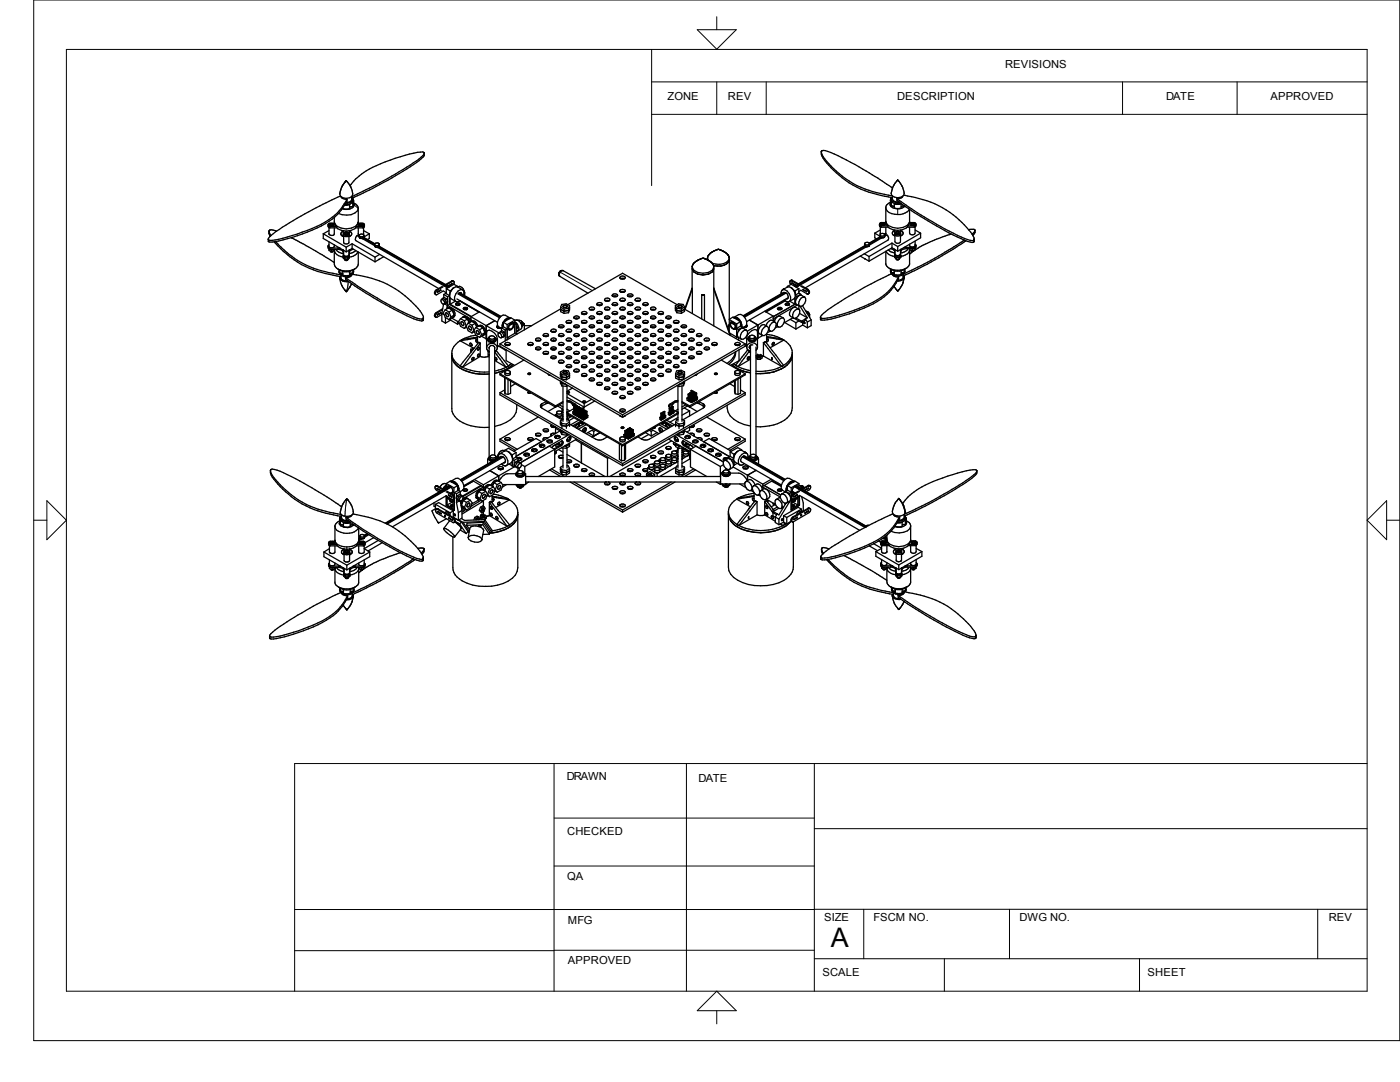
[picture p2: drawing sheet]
<svg xmlns="http://www.w3.org/2000/svg" width="279mm" height="216mm" viewBox="0 0 279 216" stroke-linecap="round" stroke-linejoin="round" font-family="sans-serif">
<defs><g id="words">
<text font-size="5.4" x="165.8" y="189">A</text>
<g font-size="2.2">
<text x="200.6" y="13.6">REVISIONS</text>
<text x="133.2" y="19.9">ZONE</text>
<text x="145.3" y="19.9">REV</text>
<text x="179.1" y="19.9">DESCRIPTION</text>
<text x="232.7" y="19.9">DATE</text>
<text x="253.5" y="19.9">APPROVED</text>
<text x="113.1" y="155.7">DRAWN</text>
<text x="139.4" y="156">DATE</text>
<text x="113.2" y="166.6">CHECKED</text>
<text x="113.2" y="175.7">QA</text>
<text x="113.3" y="184.4">MFG</text>
<text x="164.5" y="183.8">SIZE</text>
<text x="174.3" y="183.8">FSCM NO.</text>
<text x="203.5" y="183.8">DWG NO.</text>
<text x="265.2" y="183.8">REV</text>
<text x="113.3" y="192.4">APPROVED</text>
<text x="164.1" y="194.8">SCALE</text>
<text x="229" y="194.8">SHEET</text>
</g>
</g></defs>
<g fill="none" stroke="#000" stroke-width=".25">
<path d="M67.9 39.1a77.2 77.2 0 0 0-13.8 7.8 .99 .99 0 0 0-.5 1.3M68 39.2l.5 .4 .8 .2M68.9 36.3l-.1 .1M69.1 36a4.4 4.4 0 0 1 1.3 2.7 1.41 1.41 0 0 1-1.3 .9 1.41 1.41 0 0 1-1.3-.9l.5-1.6zM69.3 39.8v.3l-.3 .5M69.3 39.8a11.1 11.1 0 0 1-6.1 5.4 34.8 34.8 0 0 1-9.4 2.8l-.2-.2M69.8 37a14 14 0 0 1 7.1-4.7 30.3 30.3 0 0 1 7.5-2l.3 .2a1.01 1.01 0 0 1-.6 1.2 72.2 72.2 0 0 1-13.7 7.8M70.4 39.5l-.2 .1M70.4 39.5l.1 .3M70.4 39.5h.1M70.4 39.8a1.25 1.25 0 0 1-1.4 .8M70.4 39.7a1.05 1.05 0 0 1-1.2 1.2l-.4-.1"/>
<path d="M70.5 39.8l.1 1.2-.2 .3M70.5 39.8h.1M70.5 40h.1M84.7 30.6l-.1 .1a16.6 16.6 0 0 1-4.9 3.5l-4.6 2.7-4.9 2.3v.6l-.2 .3-.9 .3M163.9 30.4a11.8 11.8 0 0 0 4.2 4.7 20.2 20.2 0 0 0 10 4M177.8 39.9v.1M177.8 39.6l-.1 .2v1.1l.2 .3M177.8 39.8v.1M177.8 40a1.1 1.1 0 0 0 1.1 .7M177.8 39.7a1.33 1.33 0 0 0 1.8 .7M177.9 39.5h.1M177.9 39.4l-.1 .7"/>
<path d="M178.1 37.5l-.3 1.1a1.48 1.48 0 0 0 2.5 .4M178.1 37.5l1-1.6 .9 1.2a2.38 2.38 0 0 1 .3 1.9M178.1 39.1v.6a.97 .97 0 0 0 1.3 .6M178.1 37.5a72.6 72.6 0 0 0-12.9-7.3 1.28 1.28 0 0 0-1.2-.1 1.77 1.77 0 0 0 .6 1.9 18.9 18.9 0 0 0 12.7 7.3l.8 .2M179 39.6a72.3 72.3 0 0 0 14.1 8.2l.9 .2 .4-.1M179 39.6a1.25 1.25 0 0 0 .9 1 66.8 66.8 0 0 0 13.7 7.7l.4 .1 .4-.2a1.47 1.47 0 0 0-.4-1.5M179.2 35.9h.1M180.2 39.1l-.1 .2a1.16 1.16 0 0 1-1.1 .3M180.4 38.9l.2 .1a19.6 19.6 0 0 1 11.8 5.9l1.6 1.8M53.6 48.2h.1M53.7 46.2l.4 .8M54.7 48.3a19.8 19.8 0 0 0 12.6 6.8l.7 .1"/>
<path d="M55 48.2a19.3 19.3 0 0 0 12.2 6.5l.7 .1M55.2 46.1a1.58 1.58 0 0 0-1.5-.1v.6l.2 .6M58.1 47.4l6.2 3.4 2.4 1.6M64.5 46.7v.9l4.6 2.6M64.5 46.7l4.6 2.6M65.5 49.2l.3 .3M65.5 44.9l.3 .3M65.7 48.9l-.2 .1v.5l.3 .2M65.7 49.7v.3l.5 .2M65.7 45.4v1.3l.3 .2a.48 .48 0 0 0 .7-.2v-1.2M65.7 48.3v.8a.56 .56 0 0 0 .6 .3 .56 .56 0 0 0 .4-.5M65.7 46l-1.2 .7"/>
<path d="M65.8 45.5h1.4M65.8 49.7l2.2 .1 .5 .4M65.8 45.2v.3M65.8 49.5v.2M65.8 45.2h1.2M65.8 49.5h2.1M65.9 49.7l.3 .1M66 44.8l.2-.1 .3 .2-.5 .1zM66 50.1l.1 .2 .3-.1v-.1M66 44.6l-.3 .2a.52 .52 0 0 0 .5 .3 .52 .52 0 0 0 .5-.3l-.4-.2M66.2 49.8v.4M66.5 49.7l-.3 .1"/>
<path d="M66.7 50l-.5 .2M66.7 49.7v3a2.62 2.62 0 0 0 2.4 1.6 2.62 2.62 0 0 0 2.4-1.6v-2.4M66.7 50a2.03 2.03 0 0 0 2 1.4l.2 .1M66.7 43.3l.1 1.2M66.8 44.5l-1.2 .1-.1 .6 .3 .3M66.8 44.5v.1M66.8 49.7l-.1 .2M66.8 44.6a1.93 1.93 0 0 0 2.3 1.5 1.94 1.94 0 0 0 2.3-1.5M66.8 44.6a2.97 2.97 0 0 0 4.6 0M67 49.7a1.86 1.86 0 0 0 1.5 .9M67.6 53.8a1.33 1.33 0 0 0 1.8 1.4l.7-.3M67.7 53.8l1.1 .3 1.8-.3-.2 .7"/>
<path d="M67.8 54.5v.1M67.8 53.9v.7M67.8 55.5a1.41 1.41 0 0 0 1.8 .7M67.9 55.2a3.4 3.4 0 0 0 1 2.7l.2 .3M67.9 54.5l.5 .3M67.9 54.5l.5 .1M67.9 54.5l-.1 .1M68 54.9v.6a1.28 1.28 0 0 0 1.3 .5M68.2 56.9h.1M68.3 41.7l1 .1M68.4 47.1l.2 .1M68.4 41.4v.3h.5"/>
<path d="M68.4 54.1v.8l.7 .1 .7-.1v-.8M68.4 41.4a12 12 0 0 1-6.1 4.5 31 31 0 0 1-8.5 2.4l-.2-.1M68.4 49.8l.1 .1M68.4 47.2h.1M68.5 49.9v1.6l.3 .3M68.5 47.1h-.1M68.5 49.9h.1M68.5 51.1l.4 .1 .8-.1M68.5 46.1v.9l.4 .2 .8-.2v-.9M68.5 46.8l.4 .1 .8-.1M68.5 46.1a.47 .47 0 0 0-.5 .5 .47 .47 0 0 0 .5 .5M68.6 47.1v1.2a.58 .58 0 0 0 .5 .4 .58 .58 0 0 0 .5-.4v-1.2"/>
<path d="M68.6 49.9v.9a.58 .58 0 0 0 .5 .3 .58 .58 0 0 0 .5-.3v-.9M68.6 46.4l.6-.1 .4 .2a.51 .51 0 0 1-.5 .3 .51 .51 0 0 1-.5-.4zM68.7 51.4l.1 .1M68.8 51.5h.6M68.8 51.8h.6M68.8 51.5v.3M68.8 46.6h.1M68.9 51.8l.1 .2 .3-.2M68.9 46.5l.4-.1 .1 .2-.4 .1zM68.9 40.9h.4M69 55.4l.1 .1a81.3 81.3 0 0 0 14.1 8l.9 .2 .4-.1M69 40.6l-.6 .8"/>
<path d="M69.1 49.3v.9M69.1 58.2h.1M69.4 51.5v.3M69.5 51.4l-.1 .1M69.7 47.1h.1M69.7 40.8l.1 .9h-.5M69.7 46.1a.52 .52 0 0 1 .5 .5 .52 .52 0 0 1-.4 .6h-.1M69.8 49.9h.1M69.8 47.1h.1M69.8 40.8l-1 .1M69.8 49.8l-.1 1.7-.3 .3M70.1 54.9a1.11 1.11 0 0 1-1.1 .5"/>
<path d="M70.1 56.6l-.9 1.6M70.3 54.5l-.5 .3M70.3 48.6l-1.2 .7M70.3 48.6v1M70.3 54.5l.1 .1M70.3 54.5l-.5 .1M70.3 48.6l4.5 2.7M70.3 49.6l-1.2 .6M70.3 40.4l.1 .1M70.3 49.6l4.5 2.6M70.4 54.7a19.3 19.3 0 0 1 13.9 8.1l.2 .3-.1 .9a3.9 3.9 0 0 1-2.5-.7 85.1 85.1 0 0 1-10.6-5.9l-2.3-1.6v-.4M70.4 40.5v.8"/>
<path d="M70.4 53.9v.7M70.4 41.3l-.3-.1-.3 .2M70.4 54.5l-.3 .4M70.4 40v.2M70.4 54.5v.1M70.5 41.1h.1M70.6 54.3h-.1M70.6 40.5a1.38 1.38 0 0 1 .9 1.1M70.6 40.6l.1 .2a.84 .84 0 0 1-.9 .9l-.5 .1M70.6 40.1l-.2 .4M70.6 49.7l-.7 .3-.2 .2M71 45.5h1.4"/>
<path d="M71 50l-.6 .4-.7 .2M71.2 45.2h1.2M71.4 50.2l-.6 .7-1.5 .6M71.5 44.5l1.1 .2 .1 .5-.1 .2M71.5 44.5l-.1 .1M71.5 41.6v2.9M71.5 45.5v1.3M71.5 41.6a2.1 2.1 0 0 1-2.3 1.3l-1.7-.3M71.5 47l.5 .2h.3l.3-.2M71.5 46.8v.2M71.5 46.8l.3 .1M71.5 47l-.1 .1"/>
<path d="M71.5 46.8l.2 .1M71.7 47.2l-.5-.2-.3 .8 .2 .2 16.4 9.6M71.8 46.9l-.1 .5 .3 .2 .4-.1M71.8 46.9a.55 .55 0 0 1 .8 .1 .53 .53 0 0 1-.3 .5 .53 .53 0 0 1-.5-.1l-.1-.1M71.8 44.8l.2-.1 .3 .2-.4 .1zM71.9 44.6l-.4 .2a.52 .52 0 0 0 .5 .3 .52 .52 0 0 0 .5-.3l-.4-.2M72.3 47.6l2.5 1.4M72.4 45.2v.3M72.4 47.5l-.1 .1M72.4 47.5l.2-.1 2.2 1.2M72.4 47.5v.1M72.5 47.5l2.3 1.4"/>
<path d="M72.6 45.4l-.1 1.4M72.6 45.4l-.2 .1M72.6 46l1.1 .7M72.6 47.5l2.2 1.2M72.7 44.9l-.3 .3M73.7 46.7l-1.1 .6M73.7 46.7v.9l-.3 .2M74.8 48.8v.2M74.8 48.8a.55 .55 0 0 0 .9 0M74.8 49.1l.4 .3 .5-.3M74.8 49a.5 .5 0 0 0 .7 .3M74.8 48.6l.4-.1h.3l.2 .2v.3l-.2 .3"/>
<path d="M74.8 48.6v.2M74.8 51.3v.9M75.4 49.4l13.9 8M75.5 49.3l-.1 .1M75.5 49.3l13.2 7.6-.1 .1M75.6 51.8h.1M75.6 49.2l14 8.1M75.6 51.7v.1M75.7 49.1l13.2 7.7 1.3-.8 .4 .1M75.7 51.7l-.1 .1M75.8 50.8l-1 .5M76.6 51.2l-1.8 1"/>
<path d="M87.3 58.3h.1M87.4 58.3h-.1M87.4 58.3h.1M87.6 58.1h.1M87.6 58v.2zM87.9 57.9v.1zM88.1 59.8a.6 .6 0 0 1 .6 .8M88.1 59.8a.59 .59 0 0 0 .5 .9M88.3 57.1l-1.4 .9-.2 .5 .3 .3M88.3 59.6l-.2 .2M88.4 59.5l-.1 .1M88.4 59.5l.2-.1 .5 .2"/>
<path d="M88.4 59.5l.4 .3M88.4 58.1l-1.4 .7M88.4 57.2l-1.3 .8-.2 .5 .1 .3M88.4 58l.7 .4M88.6 58.8v.6M88.6 58.8l.3-.3 .8 .5M88.6 58.8l.7 .4M88.8 59.8l.2 .5M88.9 56.9l-.3 .2M89.1 57.6v1M89.1 57.6l.7 .4M89.1 59.6l.2 .6"/>
<path d="M89.1 59.6l-.3 .2M89.1 56.9l.6 .3M89.2 57.2l.3 .2M89.2 57.1l-.2 .1M89.3 59.2v1.8M89.5 57.1h.1M89.6 57l-.1 .1M89.7 59v1.7M89.7 59l-.4 .2M89.9 56.9h.1M89.8 58v.4M89.8 59.4v1.3"/>
<path d="M90 58a1.3 1.3 0 0 0 0 1.6l1 .6M90 58l-.3 .7M90.1 57.9l-.3 .1M90.2 56.6h.1M90.3 56h-.1M90.3 56h.1M90.4 57.5l-.4 .5M90.6 56.1l-1.5 .8M90.6 56.1v.4l-.1 .3M90.6 57.4l-.2 .1M91.2 59.6l8.1 4.7M91.4 57.1l-.2 .1"/>
<path d="M91.4 57.3l.3-.2a1.26 1.26 0 0 1 .9 1.8M91.4 57.1v.2M91.4 57.1l-.8-.4-1.5 .9M91.4 57.3l.9 .5M91.4 57.3l-.5-.1-.5 .3M91.4 58.6l8.3 4.8M91.5 57.2h.1M91.5 58.5l8.3 4.8M91.7 58.5l8.2 4.7M91.7 58.4l8.2 4.7M91.8 60l-.4 .2h-.4M92.1 58.5v.1"/>
<path d="M92.1 58.5h.1M92.1 58.5l-.3-.1-.4 .2M92.3 57.8l.3 .4-.1 .7M92.3 57.8a1.59 1.59 0 0 0-1.6 2l.3 .4M111.6 55h.1M111.8 54.1h.1M118.8 57.6l-6.4-3.6h-.5l-.2 .2-.2 .6 .2 .4 5.6 3.3M120.7 59.6a.61 .61 0 0 1 1 .2 .65 .65 0 0 1-1.1 .1zM122.3 59.1h.1M122.3 59.1h.8M122.3 59.1l-.1-.1a.55 .55 0 0 1 .5-.4 .55 .55 0 0 1 .5 .5h-.1M123.7 59.9a.54 .54 0 0 1 .5-.5 .54 .54 0 0 1 .6 .4l-.2 .2"/>
<path d="M123.7 55.5h.1M123.7 58.1v.1M123.7 59.9h.1M123.7 59.9l.2 .1M123.9 55.6l-.2-.2a.56 .56 0 0 1 .6-.3 .56 .56 0 0 1 .5 .4l-.2 .1M123.9 58.3l-.2-.3a.66 .66 0 0 1 1.1 0l-.2 .3M123.9 58.3h.7M123.9 55.6h.7M125.3 59v.1M125.3 59.1h.1M125.4 59.1l-.2-.2a.66 .66 0 0 1 1.1 0l-.1 .2M125.4 59.1h.8"/>
<path d="M126.8 59.9a.51 .51 0 0 1 .5-.4 .51 .51 0 0 1 .5 .4l-.1 .1M126.8 59.9h.1M126.8 59.9l.1 .1M138.1 57.7l-1.4 4M138.1 57.4l-1.4 4.3M138.1 53.3l.3 .6a3.1 3.1 0 0 0 3.8 0l.3-.6M138.1 57.7h.1M138.1 53.6l.3 .6a3.1 3.1 0 0 0 3.8 0l.3-.6M138.2 53.1h-.1M138.2 52.9v.1M138.3 52.7v.1M138.3 52.7l-.1 .3v9.5"/>
<path d="M138.3 52.7h.1M138.6 52.4h.1M139 52.1h.1M139 52.1l-.7 .6M139.9 51.6h.1M140.2 51.5v.1M140.4 51.5v.1M140.9 51.7l-.8-.1-1.1 .5M140.9 51.7h.1M141 51.7l.2 .2M141.2 51.5l.1 .4M141.2 51.9l.3 .1"/>
<path d="M141.3 51.9h.1M141.3 51.2l-.1 .1M141.4 51h.1M141.4 51l-.2 .9M141.5 50.8l-.1 .2M141.5 52h.1M141.5 50.8h.1M141.5 52l.5 .4 .4 .6M141.8 50.5l-.3 .3M141.8 50.5h.1M142 50.3h.1M142.2 52.6h.1"/>
<path d="M142.3 50.2l-.5 .3M142.3 52.8h.1M142.4 53l.1 12M142.4 50.1v.1M142.5 57.7l3.2 9.2M142.5 57.4l3.3 9.6M142.7 50h.1M144 50a1.37 1.37 0 0 0-1.7 .2M144 50h.1M144.1 50l.7 .4 .6 .6M144.4 50.1v.1M144.7 50.3h.1"/>
<path d="M145.4 51l.1 .1M145.4 51h.1M145.4 51.1l.1 .3v14.7M145.5 51.5a2.5 2.5 0 0 1-3.3 1M145.5 51.9a2 2 0 0 1-2.4 1.2l-.7-.1M156.2 57.8l-.2 .3-.1 .5M156.2 57.8a1.59 1.59 0 0 1 1.6 2l-.3 .4M156.4 57.7h.1M156.4 58.3l-8.1 4.7M156.5 59.9h.1M156.6 58.4a.84 .84 0 0 1 .6 1.2h-.3M156.6 57.6l-.3 .2"/>
<path d="M156.6 58.3l-8.2 4.8M156.6 59.9l-3.8 2.3M156.6 59.9l.1 .1M156.8 58.4l-8.3 4.8M156.9 58.5l-8.3 4.8M157.1 57.3l-.9 .5M157.1 57.1v.2M157.1 57.1l.8-.4 1.5 .9M157.1 57.1l.2 .1M157.1 57.3l.5-.1 .9 .8M157.3 59.4l-8.3 4.8M157.7 56l1.5 .7"/>
<path d="M157.7 56l-.1 .2 .2 .6M157.9 57.4l.6 .6M158 56.5l.1 .1zM158.3 56.6l.2 .1zM158.4 57.9l.3 .1M158.5 58l.2 .9M158.5 58l.2 1.3-.2 .3-1 .6M158.7 56.8v.1zM158.7 58v.4M158.7 59.4v1.3M158.7 59l.3 .1M159 57l.3 .1"/>
<path d="M159 59.4a.98 .98 0 0 0 0 1.3l.6 .4M159 59.1v.3M159 57.1l-.2 .1M159.1 57h.1M159.2 56.8l-.6 .3M159.4 56.8h.1M159.4 57.6l-.7 .4M159.4 57.6v.9M159.4 56.8l.2 .1M159.4 58.5l-.7 .4M159.4 58.5l.4 .2M159.5 56.7l.2 .2"/>
<path d="M159.8 58.9l.8 .4M159.8 58.9l-.8 .5M159.8 58.7v.2M159.8 57.9l1.5 .8M159.8 57.1l1.4 .8 .2 .5-.1 .3M159.8 58.7l-.8 .4M159.9 57.9l-.5 .3M159.9 58.9h.1M160 57l1.3 .8 .2 .7-.2 .2M160.3 57.7l.1 .2zM160.6 58h.1zM160.6 59.3a1.12 1.12 0 0 0-1.1 .6 1.12 1.12 0 0 0 .1 1.2"/>
<path d="M160.6 59.3a1.19 1.19 0 0 1-1 1.8M160.9 58.1l.1 .1zM171.7 51.1l1.7 1M172.5 50.6l.9 .6M172.6 48.6a.57 .57 0 0 0 .9 0M172.6 48.6l.2-.2h.5l.2 .2v.5M172.6 48.6v.4M172.6 51.6h.1M172.6 49l-13.3 7.6-1.2-.7-.4 .1M172.6 49l.5 .2 .4-.2M172.6 49v.1M172.6 49.1l.4 .1 .4-.1"/>
<path d="M172.6 49.1l-14 8M172.7 49.2l-13.1 7.6M172.8 49.2v.1M172.9 49.2l-14 8.1M173.4 49.1h.1M173.4 51.2v.9M173.5 49.1h-.1M174.6 46.5v1l.3 .2M174.6 46.5l1 .7M175.5 44.7l.4 .4M175.5 44.7l.1 .4M175.6 45.1h.1"/>
<path d="M175.6 45.1l.1 .2M175.6 47.2l.3 .3M175.6 47.2l-2.1 1.3M175.7 45.3v1.4M175.7 45.3h.2M175.7 45.9l-1.1 .6M175.7 47.3l-2.2 1.3M175.7 44.7a.63 .63 0 0 1 1 0 .56 .56 0 0 1-.5 .3 .56 .56 0 0 1-.5-.3zM175.8 47.4l-2.3 1.3M175.9 45.1v.2M175.9 47.4v.1M175.9 45.1h1.2"/>
<path d="M175.9 45.3h1.3M175.9 47.5h.1M176 47.5l-2.5 1.4M176 44.7l.2-.1 .3 .1-.4 .2zM176.5 46.7h.2l-.1 .1M176.6 46.9a.49 .49 0 0 0-.6-.3 .49 .49 0 0 0-.4 .6M176.6 47.2l-.3 .3h-.4M176.6 47.1l.4-.2a.81 .81 0 0 1 .3 .9l-16.6 9.6M176.6 46.9l-.2 .2a.52 .52 0 0 1-.8-.2M176.6 47.1a.51 .51 0 0 1-.9 .2M176.6 46.9v.2M176.7 46.9h-.1"/>
<path d="M176.7 46.9h.2M176.8 45.3l-.1 1.6M176.8 50.2v2.5l.7 .9M176.8 41.4a2.02 2.02 0 0 0 2.4 1.4 2.51 2.51 0 0 0 2.3-1.1M176.8 44.4a2.02 2.02 0 0 0 2.4 1.6 2.02 2.02 0 0 0 2.3-1.6M176.8 44.4h-.9l-.4 .3M176.8 50.1l.6 .7 1.1 .4M176.8 44.4a3 3 0 0 0 4.7 0M177.2 49.9l.6 .3 .8 .3M177.5 53.6a2.65 2.65 0 0 0 3.3 0M177.5 53.6a3.8 3.8 0 0 0 3.3 0M177.7 40.3l-.7 .6-.2 .4v3.1"/>
<path d="M177.7 40.5a.7 .7 0 0 0 .5 1 2.06 2.06 0 0 0 2.4-.4M177.7 49.6l.6 .2 .3 .4M177.7 53.7l.1 .7M177.7 40.1l.2 .2M177.8 40h.1M177.8 54.4l.1 .3M177.8 54.4h.1M177.9 41.2l.3-.1 .3 .1M177.9 40.3v.9M177.9 53.8v.6M177.9 54.6a83.1 83.1 0 0 0-13.6 7.9 .92 .92 0 0 0-.5 1.3 9.5 9.5 0 0 0 4.7-.9l4-1.4a11.8 11.8 0 0 0 6.8-5.9v-.4M177.9 54.7h.1a1.91 1.91 0 0 0 2.3 0"/>
<path d="M178 54.4h-.1M178 54.4l.5 .3M178 54.4l.5 .1M178 40.3h-.1M178 48.5v.9M178 48.5l1.2 .7M178 48.5l-4.6 2.7M178 49.4l-4.6 2.7M178 49.4l1.2 .7M178.1 54.8a1.31 1.31 0 0 0 1.2 .4M178.4 46.1l-.3 .2v.4l.5 .4M178.4 46.1h.1"/>
<path d="M178.4 47l.2-.1v1.3a.62 .62 0 0 0 .6 .4 .62 .62 0 0 0 .5-.4v-1.3l.2 .1M178.4 57.1l.8 .9M178.4 57.1h.1M178.5 40.7h1.3M178.5 49.7l.1 1.5 .3 .2M178.5 40.7v.8l.4 .1 .9-.1v-.8M178.5 54v.8l.7 .1 .6-.1v-.8M178.5 40.7h.1M178.5 40.6v.1M178.5 51v.4l.4 .3M178.5 51h.1M178.5 51l.1 .1"/>
<path d="M178.6 45.9v1a1.01 1.01 0 0 0 1.1 0v-1M178.6 46l-.2 .1M178.6 50.9a1.01 1.01 0 0 0 1.1 0M178.6 46.7a1.01 1.01 0 0 0 1.1 0M178.6 49.8v.9a.64 .64 0 0 0 1.1 0v-.9M178.6 46.4a.63 .63 0 0 1 1.1 0 .56 .56 0 0 1-.5 .3 .56 .56 0 0 1-.6-.3zM178.8 51.3l.1 .1M178.9 51.4v.3M178.9 51.7h.6M178.9 51.4h.6M178.9 51.7v.1M178.9 51.8h.1"/>
<path d="M178.9 40.7h.5M179 46.3h.3l.1 .1-.4 .2-.1-.2zM179.2 49.2v.9M179.2 58h.1M179.3 55.2a11.5 11.5 0 0 1-6.8 5.9 29.8 29.8 0 0 1-8.4 2.4l-.4-.1M179.4 51.7l-.2 .2-.2-.1M179.5 51.4v.3M179.5 51.3v.1M179.7 46a.53 .53 0 0 1 .5 .6 .53 .53 0 0 1-.5 .5M179.7 51h.1M179.8 51v.4l-.3 .3M179.8 51l-.1 .1"/>
<path d="M179.8 40.6v.1M179.8 40.6l-.9 .1M179.9 49.7l-.2 .2v1.3l-.3 .2M179.9 57.1l-.7 .9M179.9 57.1h.1M180.3 55.1l-.2 .5-.9 .3M180.3 54.4l-.5 .3M180.3 55l.2 .5-.2 .8-.4 .8M180.3 54.4h.1M180.3 54.4l-.5 .1M180.4 41v.2M180.4 53.8v.6"/>
<path d="M180.4 41.2l-.3-.1-.3 .1M180.5 54.4l-.2 .3M180.5 55.4l-.5 .5-1 .2M180.5 41.1l-.1 .1M180.6 53.7v.5l-.2 .2M181.1 45.3h1.4M181.2 45.1h1.3M181.2 49.6l-.5 .6-1 .3M181.5 44.4h1l.3 .3M181.5 49.6v.1M181.5 44.4h.1M181.5 49.8a1.73 1.73 0 0 1-1.7 1.4"/>
<path d="M181.5 49.6v3.1l-.7 .9M181.5 41.8v2.6M181.5 49.9l.6 .1M181.6 44.7a.63 .63 0 0 1 1 0 .56 .56 0 0 1-.5 .3 .56 .56 0 0 1-.5-.3zM181.8 50l.1 .1 .3 .1M181.8 49.6l.3 .1M181.9 44.7l.2-.1 .2 .1-.4 .2zM182.1 49.7v.3M182.2 50.1l-.7 .6M182.3 50l-.1 .2M182.3 49.6l-.2 .1M182.5 49.4h-2.1"/>
<path d="M182.5 49.6l-2.2 .1-.4 .2-.2 .3M182.5 45.1v.2M182.5 49.4v.2M182.6 48.8h.1a.51 .51 0 0 1-.2 .8M182.6 45.3v1.2a.62 .62 0 0 1-.5 .4 .62 .62 0 0 1-.6-.4v-1.2M182.6 48.1v1a.6 .6 0 0 1-.7 .2 .6 .6 0 0 1-.4-.6M182.6 49.5v.4M182.6 49.9l-.5 .1M182.6 45.9l1.1 .6M182.6 49.9l-.3 .2M182.8 44.6v.1M182.8 45.1h.1"/>
<path d="M182.8 44.7l-.3 .4M182.8 49l-.3 .4M182.8 44.7l-.1 .5-.2 .1M183.7 46.5v1l-4.5 2.6M183.7 46.5l-4.5 2.7M189.9 46.7a30.1 30.1 0 0 0-7.3 3.2M192.4 47.9l-.9 .7a92.9 92.9 0 0 1-11.2 6.1M192.8 48l-.1 .1a81.9 81.9 0 0 1-12.5 7v-.3M193.3 45.8h1.1l.2 .1a.99 .99 0 0 1-.5 1M194.3 47.9h.1M194.4 47.8v.1M194.6 46.1l-.6 .6"/>
<path d="M84.5 63.5v.1M84.5 63.5h.1M87.3 62.9h.1M87.3 62.8h.1M87.3 62.7v.2zM87.6 62.6h.1M87.6 62.7h.1M87.6 62.6v.1zM87.9 62.4v.1M87.9 62.4v.1zM88.2 62.7l-1 .6h-.2M88.2 62.5v1.6l.7 .4"/>
<path d="M88.2 62.5l.4 .3M88.3 61.8l-1.2 .8-.2 .5 .1 .2M88.3 61.6l-1.4 .9-.2 .5 .3 .3M88.5 60.7l-.3 1.8M88.7 60.6l-.1 .1M88.7 60.6h.1M88.7 60.6l.6 .4M88.9 61.8l-.4 .6 .4 .9 .7 .5M88.9 61.8l.7-.4a1.23 1.23 0 0 1 1 1.8l-.2 .1M88.9 60.5l-.3 .2M88.9 61.8l.7 .5M88.9 63.4v1.1"/>
<path d="M89 62.4l.4 .2 .1 .3v.3l-.3-.1-.2-.2zM89 60.3l-.2 .3M89.3 61v.6l.1-.1M89.3 61l-.1 .6M89.3 61l4.7 2.7M89.3 60.2l-.3 .1M89.3 60.2l-.2 .3-.3 .1M89.5 61.4l.8 .5M89.5 61.5l.7 .3M89.6 62.3l.4 .9M89.7 60.7l4.3 2.5M89.7 60.7l-.4 .3"/>
<path d="M89.8 60.7l-.1-.1 4.4 2.6M89.9 63.6v.3M89.9 63.9l-1 .6M89.9 63.9l1.4 .8M90 63.2l-.4 .6M90.1 63.5l1.5 .8M90.2 70.5v11a3.8 3.8 0 0 0 3 3.2l.8 .3a11.1 11.1 0 0 0 3.6 .3M90.2 71a3.7 3.7 0 0 0 3 3.1 9.5 9.5 0 0 0 4.4 .5 8.8 8.8 0 0 1-6.6-1.8 2.59 2.59 0 0 1-.8-1.8zM90.2 70.5a3.2 3.2 0 0 0 1.6 2.5M90.3 61.9l.3 1M90.3 61.9l-.7 .4M90.3 61.9l.3 .9"/>
<path d="M90.4 63.3h.1M90.6 62.9l-.3 .5M90.6 62.9l-.3 .5-.7 .4M90.6 62.9l-.6 .3M90.8 60.1l-1 .6M91 60.6l.5-.1 .3 .1a.41 .41 0 0 1-.4 .4 .41 .41 0 0 1-.4-.4zM91 60.8l.2-.1 .5 .1M91.3 64.1v.6M91.6 60.8l.1-.1-.3 .3M91.7 60.7v.1M91.7 64.5l-.4 .2M91.7 60l3.9 2.3"/>
<path d="M91.8 68l2.8 1.5-.6 .2M91.8 68l-.4 .3a2.8 2.8 0 0 0-1.2 2.2M91.8 73l.5 .3M91.9 63.6l.8 .4M91.9 63.6l.7-.4a1.11 1.11 0 0 1 1.3 1M91.9 63.6l-.4 .5 .4 1 .8 .4M92.1 64.2l.3 .1 .2 .5a.41 .41 0 0 1-.5-.1 .41 .41 0 0 1 0-.5zM92.3 67.7l-.5 .3M92.3 73.3a10.3 10.3 0 0 0 5.3 .9M92.5 63.2v.1M92.5 64.9v.1M92.5 61.7l.6 .1"/>
<path d="M92.5 61.7v-.2l.2-.2 .5 .1 .1 .3M92.5 63.2l-.1 .1M92.5 63.2l.8 .5M92.6 63.2l.7 .4M92.7 64l.3 1M93 65l-.3 .5M93 65l.4 1 .8 .4M93 65h.1M93.1 65.3l-.4 .2M93.2 61.6l.1 .1M93.2 61.6l-.7 .1M93.2 61.6l-.1 .2"/>
<path d="M93.2 61.6h.1M93.3 61.7l-.2 .1M93.3 63.7l.3 .7M93.3 63.7l-.6 .3M93.3 63.7l.3 .6M93.4 64.5l.7-.4 .8 .4M93.4 64.5l-.4 .5M93.4 64.5l.8 .4M93.6 65.1l.4 .2 .1 .5a.47 .47 0 0 1-.5-.2 .47 .47 0 0 1 0-.5zM93.8 68.5h.3v.5l-.3-.2zM93.9 64.2a.88 .88 0 0 1 1.4 .6l.1 .3 .1-.1M94 63.2l-.1 1"/>
<path d="M94 69.7v.6M94 69.7l.1 .4M94 63.2l3 1.8M94 64.1h.1M94.1 65.8h.1M94.1 70.1l-2.3 2.9M94.1 64.1l.7 .4M94.2 71.5l.4-.1v.2l-.3 .3-.2-.1zM94.2 64.9l.4 1M94.3 69.8h.1M94.4 69.7h.1M94.4 69.7l-.1 .2"/>
<path d="M94.6 65.9h.1M94.6 66.2l.1 .1M94.6 65.9l.4 1M94.7 66.2l-.5 .2M94.9 64.5l.3 .7-.3-.6M94.9 64.5l-.7 .4M95 65.4l.7 .4M95 66.9l-1 .2-1.7 .6M95 66.9l.7 .4M95 65.4l-.8 1M95 65.4l.6-.4 .8 .4M95.1 66l.4 .2v.5l-.4-.2z"/>
<path d="M95.3 67.4l-3.5 .6M95.3 67.9l-.2-.1-.1 .1v.3l.3 .1M95.3 67.1v1.5M95.3 67.3l-3 .4M95.4 70.7h.3a.31 .31 0 0 1-.4 .4zM95.4 69.4l.1-.1a.27 .27 0 0 1 .1 .4 .27 .27 0 0 1-.3 .1zM95.7 65l.7 .4M95.7 69.4v.1M95.7 64.9l-.2 .2M95.7 64.9a1.16 1.16 0 0 1 1.1 .6 1.16 1.16 0 0 1-.1 1.2l-.2 .1M95.7 62.2l-1.7 1M95.7 65.8l.4 1"/>
<path d="M95.8 68.5v2.6M95.8 71.1l.8 .2 .8-.2M95.8 68.5l-3.5 4.8M95.8 68.5l-.3-.2-1.4 1.8M95.8 71.1l-3.5 2.2M96.1 66.8l-.4 .5M96.1 67.1l.9 .5M96.4 65.4l.4 1M96.4 66.9l-.7 .4M96.4 65.4l-.7 .4M96.4 65.5l.3 .8M96.5 66.8l-.1 .1"/>
<path d="M96.7 66.6v.1M96.7 66.7l-.2 .1M96.7 66.4v.2M96.8 66.4l-.4 .5M96.8 66.4l-.7 .4M97 65v2.6M97 65l2.6 1.4M97 67.6h.1M97.1 69.4a1.1 1.1 0 0 1 1.1-.9 1.1 1.1 0 0 1 1.1 .9M97.4 70v1.1M97.4 71.1l.2 .1M97.5 70.1l.1 .1"/>
<path d="M97.5 70.1h.1M97.5 70.1l.1 .2M97.6 69.3v21.9M97.6 70.7v.1M97.6 69.4a.56 .56 0 0 1 .6-.5 .56 .56 0 0 1 .5 .5M98.7 67.4l.3 .3M98.7 67.4a.62 .62 0 0 1-.5 .3 .62 .62 0 0 1-.6-.3l-.2 .2a.68 .68 0 0 0 .9 .8l.6-.3 .1-.4M98.7 71.4l.2-.1 .2 .5-.1 .1-.3-.4M98.7 69.3v21.5M98.7 70.2l2.3 3.1-2.3-1.4M98.7 64l-1.7 1M98.8 70.1h.1"/>
<path d="M98.8 70.1l-.1 .1M98.9 70.1h-.2M99 67.7a.98 .98 0 0 1-1.7 0M99 69.9l-.2 .2M99 69.9l2.5 3.1M99.3 69.4v-1.8a2.17 2.17 0 0 0-1.7-1.7l-.4 .1-.1 .3v3.3l.4 .5M99.3 64.3v.6l.8 .7M99.3 69.4l-.3 .5M99.3 68.9l1.5 .9M99.3 65a.22 .22 0 0 0-.2 .2 .22 .22 0 0 0 .3 .2M99.3 65.4l.6 .1M99.4 65.4h.1"/>
<path d="M99.5 66.5a.61 .61 0 0 0 .5 .9M99.5 66.5a.63 .63 0 0 1 .5 .9M99.5 69l-.2 .2M99.7 65.3l-.3 .1M99.8 68.6v.5l24.4 14.1M99.8 74.6v.2l11.1 6.4M99.8 78.4v.4l24.4 14.1M99.8 74.6l11.1 6.4M99.8 68.6l24.4 14.2M99.8 78.4l24.4 14.1M99.9 66.3l-.4 .2M99.9 66.2l-.1 .1"/>
<path d="M99.9 66.2l.3-.2 .4 .3M99.9 66.2l.4 .2M99.9 63.1l.5-.2h.4l1 .6M99.9 63.1l-.6 1.2M100.1 65.4v.6M100.1 65.4l.7 .5M100.2 67.3h.1M100.3 66.4l.2 .6M100.4 67.2l-.4 .2M100.4 64.9v.3M100.5 64.3v.9M100.5 64.6l-.1 .2"/>
<path d="M100.5 64.4l-.2 .9M100.5 65.2l.7 .5-.4 .2M100.5 65.2l-.4 .2M100.5 64.3l.7 .5M100.5 67l-.2 .3M100.6 66.3l.2 .5M100.6 66.3l-.3 .1M100.7 75.4l.1 3.2M100.7 64.2l.5-.5 .6-.1h-.7l-.6 .7M100.7 77.8l-.9 .6M100.8 74.3a.66 .66 0 0 0 1.1 0M100.8 74.3a.62 .62 0 0 1 .5-.4 .62 .62 0 0 1 .6 .4"/>
<path d="M100.8 74.3v.3a.63 .63 0 0 0 1.1 0v-.3M100.8 68.7h.1M100.8 75.4v3.2M100.8 78.6l.6 .1M100.8 66.8l-.3 .2M100.8 65.9v2.1M100.8 69.7v.1M100.8 66.8l-.5 .5M100.9 68.9l-.1-.2a.56 .56 0 0 1 .5-.4 .56 .56 0 0 1 .5 .4l-.1 .2M100.9 68.9l.4-.2 .4 .2M100.9 68.9h.8M101 69.8h-.2"/>
<path d="M101 68.8v.1M101 69.8v2.2l1.7 .9M101.2 64.8l.1 2.9M101.3 67.7v.1M101.3 67.4l.4 .1M101.4 75.8v2.9M101.4 65.5l.2 .2M101.5 73l-1.6 .7-1.2 .3M101.8 64.6l.1 .1M101.8 63.5a1.41 1.41 0 0 0-1.6 1.4v.5M101.8 63.5h.1M101.9 64.7v.1l.3-.1"/>
<path d="M101.9 64.7a.75 .75 0 0 0-.3 .9v.1M101.9 63.5h.1M101.9 76v2.5l-.5 .2M101.9 64.5l.3 .2M101.9 65.7l-.2 .1M102.1 72.6l-.6 .4M102.1 64.4l-.2 .1M102.1 64.4l.1 .1M102.2 64.5h.1M102.2 64.4a1.03 1.03 0 0 0-.6 1.4 .91 .91 0 0 0 .8-.5 .91 .91 0 0 0 0-.9h-.3M102.2 64.5v.2M102.2 64.4l.1 .1"/>
<path d="M102.3 64.5a.78 .78 0 0 1-.7 1.2M102.4 72.7l-1.6 1.1-2.1 .7M102.4 64.5l.1 .3M102.5 64.6h.1M102.7 63.9l-.7-.5-1.5 .9M102.7 63.9v2.6l-1.5 .9M102.7 63.9l-1.5 .9M102.8 76.6l-.9 .5M102.9 66.5l.3 .1M103 64.5l-.3-.2 .4 .2M103.1 64.5v2.1M103.1 64.6l.4 .6a.59 .59 0 0 1-.4 .9"/>
<path d="M103.1 65.1v.5M103.1 64.5l-.4 .3M103.3 63.9l-.6 .1M103.3 63.9a1.2 1.2 0 0 1 .6 1.8l-.6 .3M103.3 63.9l.7 .1 .1 .2M104.1 64.7h.1M104.1 64.2l.3 .2v.5l-.3 .2M104.1 64.2v.5M104.1 64.3l-.2 .2M104.4 64.6h.2v1.2M104.4 64.7l-.3 .2M104.6 71.8l-4.8 2.8"/>
<path d="M104.6 65h1.5M105.4 74.5a.29 .29 0 0 1 .3-.1 .29 .29 0 0 1 .2 .3l-.3 .1zM105.5 78.2h.1M105.5 78.2l-.1 .2 .1 .1 .4-.1M105.5 68.9h.8M105.5 68.9l-.1-.2a.51 .51 0 0 1 .5-.4 .51 .51 0 0 1 .5 .4l-.1 .2M105.5 68.9l.4-.2 .4 .2M105.6 78.2h-.1M105.7 74.7h.1M105.7 74.7h-.2M106.9 67.9h.1M107 69.7l.4 .1 .4-.1"/>
<path d="M107 69.7l-.1-.1a.52 .52 0 0 1 .5-.4 .52 .52 0 0 1 .5 .4l-.1 .1M107 68l-.1-.2a.52 .52 0 0 1 .5-.4 .52 .52 0 0 1 .5 .5l-.1 .1M107 69.7h.8M107 68h.8M107.6 67.9l-.6 .1M107.6 67.9l.2 .1M107.6 67.9h.1M108.5 70.5l-.1-.1a.62 .62 0 0 1 1.1 0l-.2 .2M108.5 68.7v.1M108.5 70.5v.1M108.5 70.6h.1M108.5 70.6h.8"/>
<path d="M108.5 67.1l-.1-.1a.52 .52 0 0 1 .5-.5 .52 .52 0 0 1 .5 .5l-.1 .1M108.5 68.9l-.1-.2a.52 .52 0 0 1 .5-.4 .52 .52 0 0 1 .5 .4l-.1 .2M108.5 68.9h.8M108.5 67.1h.8M109.1 68.8l.2 .1M109.1 68.8l-.6 .1M109.4 74.6l.5 .3M110.1 66.2h.8M110.1 66.2l-.2-.2a.58 .58 0 0 1 .6-.3 .58 .58 0 0 1 .5 .3l-.1 .2M110.1 71.5l-.2-.2a.62 .62 0 0 1 1.1 0l-.1 .2M110.1 71.5h.8M110.1 69.7l.6 .1"/>
<path d="M110.1 68h.8M110.1 68l.4 .1M110.1 68l-.2-.2a.52 .52 0 0 1 .6-.4 .52 .52 0 0 1 .5 .5l-.1 .1M110.1 69.7v.1M110.2 68h.1M110.2 69.7v.1M110.2 69.8h.1M110.3 69.7h-.2M110.4 67.9v.2M110.4 69.6l.1 .2M110.5 69.6l-.4 .1-.2-.1a.52 .52 0 0 1 .6-.4 .52 .52 0 0 1 .5 .4l-.1 .1M110.5 69.6l.3 .1"/>
<path d="M110.5 67.9v.2M110.5 69.7v.1M110.5 69.6v.2M110.7 69.7h.1M110.7 68l-.2 .1M110.7 69.7v.1M110.7 69.7h.2M110.8 68h-.1M110.9 69.7l-.2 .1M110.9 68h-.2M111.6 70.6l-.1-.1a.55 .55 0 0 1 .5-.4 .55 .55 0 0 1 .5 .4l-.1 .1M111.6 70.6h.1"/>
<path d="M111.6 65.3h.8M111.6 72.4h.8M111.6 70.6h.8M111.6 65.3l-.1-.1a.55 .55 0 0 1 .5-.4 .55 .55 0 0 1 .5 .4l-.1 .1M111.6 72.4l-.1-.1a.54 .54 0 0 1 .5-.5 .54 .54 0 0 1 .5 .5l-.1 .1M111.6 67.1l-.1-.1a.54 .54 0 0 1 .5-.5 .54 .54 0 0 1 .5 .5l-.1 .1M111.6 67.1h.8M111.6 68.9l-.1-.2a.55 .55 0 0 1 .5-.4 .55 .55 0 0 1 .5 .4l-.1 .2M111.6 68.9l.4-.2 .4 .2M111.6 68.9h.8M111.8 74.7l.3 .5 .9 .2 .7-.5M111.8 74.3l.7-.4 .9 .1 .3 .5"/>
<path d="M111.8 74.3v.8l.3 .5M111.8 76.1v.4l.3 .5M111.8 74.3l.3 .5M111.9 61.3v.9l.7 .3M111.9 61.3l.7 .4M111.9 76.1l.2 .4 .8 .1M111.9 68.8l.2 .1M111.9 61.6l-12.1 7M112.1 74.8v.8M112.1 76.2v.8M112.1 75.6l.9 .2M112.1 77l.9 .1"/>
<path d="M112.1 74.8l.9 .1M112.4 68.8v.1M112.4 77v7.1M112.4 74.3v.2M112.4 61l.1 .3h.6M112.5 74.2l-.1 .1M112.5 61l-.1 .1 .2 .2h.5M112.5 61l.5-.1 .1 .4M112.6 61.7v.8M112.7 74.2h-.2M112.9 74.2h.1M112.9 60.9l.3 .1-.1 .3"/>
<path d="M113 71.3v.1M113 64.3h.1M113 73.1v.1M113 69.6h.1M113 66v.1M113 71.4l.2 .1M113 74.2l.2 .2M113 67.8v.1M113 71.4a.52 .52 0 0 1 .5-.4 .52 .52 0 0 1 .5 .4l-.1 .1M113 74.9v.9M113 76.8v.3M113 74.2l-.6 .1v.2"/>
<path d="M113.1 74.3l.1 .1M113.2 66.2h.7M113.2 66.2l-.1-.1a.49 .49 0 0 1 .5-.5 .49 .49 0 0 1 .4 .5l-.1 .1M113.2 71.5h.7M113.2 64.4v.1M113.2 77v7.1M113.2 73.3h.7M113.2 64.4l-.2-.1a.52 .52 0 0 1 .5-.4 .52 .52 0 0 1 .5 .4l-.1 .1M113.2 69.7l-.2-.1a.52 .52 0 0 1 .5-.4 .52 .52 0 0 1 .5 .4l-.1 .1M113.2 73.3l-.1-.1a.49 .49 0 0 1 .5-.5 .49 .49 0 0 1 .4 .5l-.1 .1M113.2 68h.7M113.2 69.7h.7"/>
<path d="M113.2 78.2l.3-.1 .2 .2-.5 .1M113.2 74.4l-.2 .2-.6-.1M113.2 69.7l.3 .1 .4-.1M113.2 64.4h.7M113.2 68l-.2-.2a.56 .56 0 0 1 .5-.4 .56 .56 0 0 1 .5 .5l-.1 .1M113.2 79.9l.7 .2 1.1 .8M113.2 79.2l3.4 2M113.2 78.5l3.4 2M113.3 76.9l-.3 .2M113.3 60.8l10.9-6.3 10.9 6.3M113.5 62.4l-.9 .1M113.5 61.5l-.9 .2"/>
<path d="M113.5 61.5v.9M113.7 61v.8l-.2 .6M113.7 74.5v.9l-.7 .4M113.7 61l-.7-.4-.9 .1-.2 .6M113.7 61.4l-.2 .5-.9 .2-.7-.4M113.7 74.5l-.7 .4M113.7 61l-.2 .5M114.3 77.4l-1.1 .7M114.5 66.9h.1M114.5 66.9a.56 .56 0 0 1 .6-.4 .56 .56 0 0 1 .5 .5l-.2 .1M114.5 66.9l.2 .2M114.6 63.4v.1"/>
<path d="M114.6 68.7h.1M114.7 65.3h.7M114.7 72.4h.7M114.7 70.6l-.1-.1a.52 .52 0 0 1 .5-.4 .52 .52 0 0 1 .5 .4l-.2 .1M114.7 72.4l-.1-.1a.51 .51 0 0 1 .5-.5 .51 .51 0 0 1 .5 .5l-.2 .1M114.7 70.6h.7M114.7 65.3l-.1-.1a.52 .52 0 0 1 .5-.4 .52 .52 0 0 1 .5 .4l-.2 .1M114.7 63.5l-.2-.1a.56 .56 0 0 1 .6-.4 .56 .56 0 0 1 .5 .5h-.2M114.7 68.9l-.2-.2a.56 .56 0 0 1 .6-.4 .56 .56 0 0 1 .5 .4l-.2 .2M114.7 74.2l-.2-.2a.55 .55 0 0 1 .6-.4 .55 .55 0 0 1 .5 .4l-.2 .2M114.7 68.9h.7M114.7 67.1h.7"/>
<path d="M114.7 68.9l.4-.2 .3 .2M114.7 74.2h.7M114.7 63.5h.7M114.7 63.5l.4 .2 .3-.2M114.8 67.1l.1 .1M115.4 67.1h.1M116.1 66.1h.1M116.1 66.1a.51 .51 0 0 1 .5-.5 .51 .51 0 0 1 .5 .5l-.1 .1M116.1 73.2a.51 .51 0 0 1 .5-.5 .51 .51 0 0 1 .5 .5l-.1 .1M116.1 73.2h.1M116.1 73.2l.1 .1M116.1 66.1l.1 .1"/>
<path d="M116.2 66.2h.8M116.2 71.5l-.1-.1a.51 .51 0 0 1 .5-.4 .51 .51 0 0 1 .5 .4l-.1 .1M116.2 62.7l-.1-.1a.51 .51 0 0 1 .5-.5 .51 .51 0 0 1 .5 .5l-.1 .1M116.2 64.4l-.1-.1a.51 .51 0 0 1 .5-.4 .51 .51 0 0 1 .5 .4l-.1 .1M116.2 68l-.2-.2a.56 .56 0 0 1 .6-.4 .56 .56 0 0 1 .5 .5l-.1 .1M116.2 69.7l-.1-.1a.51 .51 0 0 1 .5-.4 .51 .51 0 0 1 .5 .4l-.1 .1M116.2 75.1l-.1-.2a.51 .51 0 0 1 .5-.4 .51 .51 0 0 1 .5 .4l-.1 .2M116.2 71.5h.8M116.2 73.3h.8M116.2 69.7h.8M116.2 69.7l.4 .1 .4-.1M116.2 68h.8"/>
<path d="M116.2 64.4h.8M116.2 62.7l.4-.1 .4 .1M116.2 75.1l.4-.2 .4 .2M116.2 75.1h.8M116.2 62.7h.8M116.3 67.9l.2 .2M116.8 75v.1M116.9 67.9l.1 .1M117.6 75.9h.1M117.6 75.8a.52 .52 0 0 1 .5-.4 .52 .52 0 0 1 .5 .4l-.1 .1M117.6 65.3h.1M117.6 65.2a.52 .52 0 0 1 .5-.4 .52 .52 0 0 1 .5 .4l-.1 .1"/>
<path d="M117.6 70.5a.52 .52 0 0 1 .5-.4 .52 .52 0 0 1 .5 .4l-.1 .1M117.6 63.5h.1M117.6 65.2v.1M117.6 68.7v.1M117.6 70.5v.1M117.6 74v.1M117.6 75.8v.1M117.6 70.6h.1M117.7 65.3h.8M117.7 72.4h.8M117.7 70.6h.8M117.7 75.9l.4-.1 .4 .1"/>
<path d="M117.7 63.5l.4 .2 .4-.2M117.7 63.5l-.1-.1a.52 .52 0 0 1 .5-.4 .52 .52 0 0 1 .5 .5h-.1M117.7 61.8l-.1-.2a.52 .52 0 0 1 .5-.3 .52 .52 0 0 1 .5 .4l-.1 .1M117.7 67.1l-.1-.1a.52 .52 0 0 1 .5-.5 .52 .52 0 0 1 .5 .5l-.1 .1M117.7 68.9l-.1-.2a.52 .52 0 0 1 .5-.4 .52 .52 0 0 1 .5 .4l-.1 .2M117.7 72.4l-.1-.1a.51 .51 0 0 1 .5-.5 .51 .51 0 0 1 .5 .5l-.1 .1M117.7 74.2l-.1-.2a.52 .52 0 0 1 .5-.4 .52 .52 0 0 1 .5 .4l-.1 .2M117.7 61.8h.8M117.7 67.1h.8M117.7 68.9l.4-.2 .4 .2M117.7 74.2h.8M117.7 63.5h.8"/>
<path d="M117.7 68.9h.8M117.7 75.9h.8M117.8 68.8l-.1 .1M117.9 74.1l-.1 .1M118.1 79.7l-1.5 .8M119.1 60.8h.1M119.1 69.6l.2 .1M119.1 64.3l.2 .1M119.1 67.8l.2 .2M119.1 74.9l.2 .2M119.1 76.7h.1M119.1 62.5l.1 .1"/>
<path d="M119.1 71.4h.1M119.2 64.4l-.1-.2a.62 .62 0 0 1 1.1 0l-.1 .2M119.2 67.9a.49 .49 0 0 1 .4-.5 .49 .49 0 0 1 .5 .5v.1M119.2 69.7a.49 .49 0 0 1 .4-.5 .49 .49 0 0 1 .5 .4v.1M119.2 75a.49 .49 0 0 1 .4-.5 .49 .49 0 0 1 .5 .4v.2M119.3 66.2h.8M119.3 66.2l-.2-.2a.58 .58 0 0 1 .6-.3 .58 .58 0 0 1 .5 .3l-.1 .2M119.3 60.9h.8M119.3 60.9l-.1-.1a.49 .49 0 0 1 .4-.4 .49 .49 0 0 1 .5 .4v.1M119.3 71.5l-.2-.2a.62 .62 0 0 1 1.1 0l-.1 .2M119.3 71.5h.8M119.3 76.8l-.2-.2a.62 .62 0 0 1 1.1 0l-.1 .2"/>
<path d="M119.3 73.3h.8M119.3 69.7h.8M119.3 68h.8M119.3 62.7l.3-.1 .5 .1M119.3 62.7l-.1-.1a.49 .49 0 0 1 .4-.5 .49 .49 0 0 1 .5 .5v.1M119.3 75.1l.3-.2 .5 .2M119.3 64.4h.8M119.3 62.7h.8M119.3 73.3l-.2-.2a.58 .58 0 0 1 .6-.4 .58 .58 0 0 1 .5 .4l-.1 .2M119.3 76.8l.3 .1 .5-.1M119.3 75.1h.8M119.3 69.7l.3 .1 .5-.1"/>
<path d="M119.3 76.8h.8M119.3 64.4l.2 .1M119.3 64.4l.1 .1M119.3 67.9v.1M119.5 73.2l-.2 .1M119.6 75v.1M119.7 74.9l.2 .2M119.9 75h.1M120 75v.1M120.1 64.4l-.6 .1M120.7 64.9h.2a.6 .6 0 0 1 .8 .2v.1a.71 .71 0 0 1-1.1 0zM120.7 72a.61 .61 0 0 1 1 .2v.1a.71 .71 0 0 1-1.1 0z"/>
<path d="M120.8 72.4h.8M120.8 75.9l-.2-.1a.52 .52 0 0 1 .6-.4 .52 .52 0 0 1 .5 .4l-.1 .1M120.8 70.6h.8M120.8 67.1l-.2-.1a.52 .52 0 0 1 .6-.5 .52 .52 0 0 1 .5 .5l-.1 .1M120.8 61.8l-.2-.2a.52 .52 0 0 1 .6-.3 .52 .52 0 0 1 .5 .4l-.1 .1M120.8 63.5l-.2-.1a.52 .52 0 0 1 .6-.4 .52 .52 0 0 1 .5 .5h-.1M120.8 68.9l-.2-.2a.52 .52 0 0 1 .6-.4 .52 .52 0 0 1 .5 .4l-.1 .2M120.8 70.6l-.2-.2a.62 .62 0 0 1 1.1 0l-.1 .2M120.8 74.2l-.2-.2a.52 .52 0 0 1 .6-.4 .52 .52 0 0 1 .5 .4l-.1 .2M120.8 77.7l-.2-.2a.62 .62 0 0 1 1.1 0l-.1 .2M120.8 68.9l.4-.2 .4 .2M120.8 61.8h.8"/>
<path d="M120.8 77.7h.8M120.8 68.9h.8M120.8 67.1h.8M120.8 75.9h.8M120.8 60h.8M120.8 63.5h.8M120.8 63.5l.4 .2 .4-.2M120.8 74.2h.8M120.9 67.1h-.1M120.9 74.1l.7 .1M121 74.1l-.2 .1M121 72.3l-.2 .1"/>
<path d="M121.2 75.8l-.4 .1M121.2 75.8l.4 .1M121.2 75.8l.3 .2M121.3 65.2l-.5 .1M121.3 65.2l-.3 .2M121.3 65.2l.3 .1M122.2 66.1h.1M122.2 66.1a.54 .54 0 0 1 .5-.5 .54 .54 0 0 1 .6 .4l-.2 .2M122.2 73.2h.1M122.3 78.5h.1M122.3 66.1v.1M122.3 71.5h.8"/>
<path d="M122.3 69.7l.4 .1 .4-.1M122.3 66.2h.8M122.3 71.5l-.1-.1a.55 .55 0 0 1 .5-.4 .55 .55 0 0 1 .5 .4l-.1 .1M122.3 60.9l-.1-.1a.54 .54 0 0 1 .5-.4 .54 .54 0 0 1 .5 .4l-.1 .1M122.3 73.3h.8M122.3 76.8l-.1-.1a.55 .55 0 0 1 .5-.4 .55 .55 0 0 1 .5 .4l-.1 .1M122.3 62.7l-.1-.2a.55 .55 0 0 1 .5-.4 .55 .55 0 0 1 .5 .5l-.1 .1M122.3 64.4l-.1-.1a.55 .55 0 0 1 .5-.4 .55 .55 0 0 1 .5 .4l-.1 .1M122.3 68l-.1-.2a.55 .55 0 0 1 .5-.4 .55 .55 0 0 1 .5 .5l-.1 .1M122.3 69.7l-.1-.1a.55 .55 0 0 1 .5-.4 .55 .55 0 0 1 .5 .4l-.1 .1M122.3 73.3l-.1-.1a.54 .54 0 0 1 .5-.5 .54 .54 0 0 1 .5 .5l-.1 .1M122.3 75.1l-.1-.2a.55 .55 0 0 1 .5-.4 .55 .55 0 0 1 .5 .4l-.1 .2"/>
<path d="M122.3 78.6l-.1-.2a.55 .55 0 0 1 .5-.3 .55 .55 0 0 1 .5 .4l-.1 .1M122.3 69.7h.8M122.3 78.6h.8M122.3 68h.8M122.3 60.9h.8M122.3 64.4l.2 .1M122.3 62.7l.4-.1 .4 .1M122.3 75.1l.4-.2 .4 .2M122.3 75.1h.8M122.3 62.7h.8M122.3 76.8h.8M122.3 76.8l.6 .1"/>
<path d="M122.5 73.2l-.1 .1M122.5 71.5h-.1M122.6 73.2l.5 .1M122.6 73.2l-.3 .1M122.7 76.7l.2 .1M122.9 64.3l-.6 .1M122.9 64.3l-.3 .2M122.9 64.3l.2 .1M122.9 76.8v.1M123.1 76.8h-.2M123.1 64.4l-.6 .1M123.1 76.8l-.2 .1"/>
<path d="M123.7 66.9h.1M123.7 66.9a.56 .56 0 0 1 .6-.4 .56 .56 0 0 1 .5 .5l-.2 .1M123.7 66.9l.2 .2M123.7 61.6v.1M123.7 63.4v.1M123.7 68.7h.1M123.9 65.3h.7M123.9 72.4h.7M123.9 61.8h.7M123.9 70.6h.7M123.9 75.9l.3-.1 .4 .1M123.9 74.2h.7"/>
<path d="M123.9 77.7h.7M123.9 65.3l-.2-.1a.55 .55 0 0 1 .5-.5 .55 .55 0 0 1 .6 .4l-.2 .2M123.9 63.5l-.2-.1a.56 .56 0 0 1 .6-.4 .56 .56 0 0 1 .5 .5h-.2M123.9 61.8l-.2-.2a.56 .56 0 0 1 .6-.3 .56 .56 0 0 1 .5 .4l-.2 .1M123.9 68.9l-.2-.2a.56 .56 0 0 1 .6-.4 .56 .56 0 0 1 .5 .4l-.2 .2M123.9 70.6l-.2-.1a.55 .55 0 0 1 .5-.5 .55 .55 0 0 1 .6 .4l-.2 .2M123.9 72.4l-.2-.1a.54 .54 0 0 1 .5-.5 .54 .54 0 0 1 .6 .4l-.2 .2M123.9 74.2l-.2-.2a.55 .55 0 0 1 .5-.4 .55 .55 0 0 1 .6 .4l-.2 .2M123.9 75.9l-.2-.1a.55 .55 0 0 1 .5-.5 .55 .55 0 0 1 .6 .4l-.2 .2M123.9 77.7l-.2-.1a.55 .55 0 0 1 .5-.5 .55 .55 0 0 1 .6 .4l-.2 .2M123.9 79.5l-.2-.2a.54 .54 0 0 1 .5-.5 .54 .54 0 0 1 .6 .4l-.2 .3M123.9 67.1h.7"/>
<path d="M123.9 79.5h.7M123.9 63.5l.3 .2 .4-.2M123.9 68.9l.3-.2 .4 .2M123.9 60h.7M123.9 63.5h.7M123.9 68.9h.7M123.9 75.9h.7M124 72.3l-.1 .1M124 70.6l-.1 .1M124.5 61.7l-.1 .1M124.6 75.9l-.2 .1M125.2 62.4v.1"/>
<path d="M125.2 78.4h.1M125.2 78.4l.1 .1M125.2 62.4a.57 .57 0 0 1 .6-.3 .57 .57 0 0 1 .5 .5l-.1 .1M125.2 78.4a.66 .66 0 0 1 1.1 0l-.1 .2M125.2 62.5l.2 .2M125.3 71.4a.52 .52 0 0 1 .5-.4 .52 .52 0 0 1 .5 .4l-.1 .1M125.3 76.7a.52 .52 0 0 1 .5-.4 .52 .52 0 0 1 .5 .4l-.1 .1M125.3 62.5v.1M125.3 64.3h.1M125.3 67.8v.1M125.3 71.4h.1M125.3 76.7h.1"/>
<path d="M125.3 76.7l.1 .1M125.3 71.4v.1M125.3 71.5h.1M125.3 78.5h.1M125.3 78.5l.1 .1M125.4 60.9l-.2-.2a.55 .55 0 0 1 .6-.3 .55 .55 0 0 1 .5 .4l-.1 .1M125.4 66.2h.8M125.4 68h.8M125.4 66.2l-.1-.1a.51 .51 0 0 1 .5-.5 .51 .51 0 0 1 .5 .5l-.1 .1M125.4 71.5h.8M125.4 64.4l-.2-.2a.66 .66 0 0 1 1.1 0l-.1 .2M125.4 69.7l-.1-.1a.52 .52 0 0 1 .5-.4 .52 .52 0 0 1 .5 .4l-.1 .1"/>
<path d="M125.4 73.3l-.1-.1a.51 .51 0 0 1 .5-.5 .51 .51 0 0 1 .5 .5l-.1 .1M125.4 75.1l-.1-.2a.52 .52 0 0 1 .5-.4 .52 .52 0 0 1 .5 .4l-.1 .2M125.4 68l-.2-.2a.56 .56 0 0 1 .6-.4 .56 .56 0 0 1 .5 .5l-.1 .1M125.4 73.3h.8M125.4 69.7h.8M125.4 78.6h.8M125.4 75.1l.4-.2 .4 .2M125.4 64.4h.8M125.4 62.7l.4-.1 .4 .1M125.4 60.9h.8M125.4 69.7l.4 .1 .4-.1M125.4 75.1h.8"/>
<path d="M125.4 76.8l.4 .1 .4-.1M125.4 76.8h.8M125.4 62.7h.8M125.4 71.5l.4 .1M125.4 62.7h.1M125.6 69.7l-.2 .1M125.7 62.6l-.2 .1M126.1 75l-.2 .1M126.7 66.9a.56 .56 0 0 1 .6-.4 .56 .56 0 0 1 .5 .5l-.1 .1M126.7 66.9h.1M126.7 66.9l.2 .2M126.8 63.4v.1"/>
<path d="M126.8 65.2h.1M126.8 68.7h.1M126.8 65.3h.1M126.9 65.3l.6 .1M126.9 72.4h.8M126.9 75.9l-.1-.1a.52 .52 0 0 1 .5-.4 .52 .52 0 0 1 .5 .4l-.1 .1M126.9 70.6h.8M126.9 75.9l.4-.1 .4 .1M126.9 65.3h.8M126.9 60h.8M126.9 72.4l-.1-.1a.51 .51 0 0 1 .5-.5 .51 .51 0 0 1 .5 .5l-.1 .1M126.9 67.1h.8"/>
<path d="M126.9 63.5l-.2-.1a.56 .56 0 0 1 .6-.4 .56 .56 0 0 1 .5 .5h-.1M126.9 61.8h.8M126.9 68.9l-.2-.2a.56 .56 0 0 1 .6-.4 .56 .56 0 0 1 .5 .4l-.1 .2M126.9 70.6l-.1-.1a.52 .52 0 0 1 .5-.4 .52 .52 0 0 1 .5 .4l-.1 .1M126.9 74.2l-.2-.2a.55 .55 0 0 1 .6-.4 .55 .55 0 0 1 .5 .4l-.1 .2M126.9 61.8l-.1-.2a.52 .52 0 0 1 .5-.4 .52 .52 0 0 1 .5 .5l-.1 .1M126.9 65.3l-.2-.2a.66 .66 0 0 1 1.1 0l-.1 .2M126.9 77.7l-.1-.1a.52 .52 0 0 1 .5-.4 .52 .52 0 0 1 .5 .4l-.1 .1M126.9 68.9l.4-.2 .4 .2M126.9 74.2h.8M126.9 63.5l.4 .2 .4-.2M126.9 63.5h.8"/>
<path d="M126.9 77.7h.8M126.9 75.9h.8M126.9 68.9h.8M127 72.3l.3 .2M127.5 65.4h.1M127.6 74.1l-.1 .2M127.7 65.3l-.2 .1M128.4 71.5h.1M128.4 71.5l-.1-.1a.52 .52 0 0 1 .5-.4 .52 .52 0 0 1 .5 .4l-.1 .1M128.4 66.2h.8M128.4 66.2l-.1-.1a.51 .51 0 0 1 .5-.4 .51 .51 0 0 1 .5 .4l-.1 .1M128.4 71.5h.8"/>
<path d="M128.4 73.3l.2 .1M128.4 73.3l-.1-.1a.51 .51 0 0 1 .5-.5 .51 .51 0 0 1 .5 .5l-.1 .1M128.4 60.9l-.1-.1a.52 .52 0 0 1 .5-.4 .52 .52 0 0 1 .5 .4l-.1 .1M128.4 62.7l-.1-.1a.52 .52 0 0 1 .5-.5 .52 .52 0 0 1 .5 .5l-.1 .1M128.4 64.4l-.1-.1a.52 .52 0 0 1 .5-.4 .52 .52 0 0 1 .5 .4l-.1 .1M128.4 68l-.1-.1a.52 .52 0 0 1 .5-.5 .52 .52 0 0 1 .5 .5l-.1 .1M128.4 69.7l-.1-.1a.52 .52 0 0 1 .5-.4 .52 .52 0 0 1 .5 .4l-.1 .1M128.4 75.1l-.1-.2a.52 .52 0 0 1 .5-.4 .52 .52 0 0 1 .5 .4l-.1 .2M128.4 76.8l-.1-.1a.52 .52 0 0 1 .5-.4 .52 .52 0 0 1 .5 .4l-.1 .1M128.4 69.7h.8M128.4 73.3h.8M128.4 68h.8"/>
<path d="M128.4 75.1l.4-.2 .4 .2M128.4 64.4h.8M128.4 76.8l.4 .1 .4-.1M128.4 62.7l.4-.1 .4 .1M128.4 60.9h.8M128.4 75.1h.8M128.4 62.7h.8M128.4 69.7l.4 .1 .4-.1M128.4 76.8h.8M128.5 73.3h.7M128.6 73.2l.3 .2M129.9 65.3h.1"/>
<path d="M129.9 65.2h-.1a.52 .52 0 0 1 .6-.4 .52 .52 0 0 1 .5 .4l-.2 .1M129.9 75.8h-.1a.52 .52 0 0 1 .6-.4 .52 .52 0 0 1 .5 .4l-.2 .1M129.9 65.2v.1M129.9 68.7v.1M129.9 70.5v.1M129.9 74v.1M129.9 75.8v.1M129.9 75.9h.1M130 65.3h.7M130 72.4h.7M130 67.1h.7M130 67.1l-.2-.1a.52 .52 0 0 1 .5-.5 .52 .52 0 0 1 .6 .5l-.2 .1"/>
<path d="M130 63.5l.3 .2 .4-.2M130 74.2l-.2-.2a.52 .52 0 0 1 .6-.4 .52 .52 0 0 1 .5 .4l-.2 .2M130 70.6h.7M130 75.9l.3-.1 .4 .1M130 72.4l-.2-.1a.51 .51 0 0 1 .6-.5 .51 .51 0 0 1 .5 .5l-.2 .1M130 63.5l-.2-.1a.52 .52 0 0 1 .6-.4 .52 .52 0 0 1 .5 .5h-.2M130 61.8h.7M130 68.9h.7M130 61.8l-.2-.2a.52 .52 0 0 1 .6-.3 .52 .52 0 0 1 .5 .4l-.2 .1M130 68.9l-.2-.2a.52 .52 0 0 1 .6-.4 .52 .52 0 0 1 .5 .4l-.2 .2M130 70.6l-.2-.1a.52 .52 0 0 1 .6-.4 .52 .52 0 0 1 .5 .4l-.2 .1M130 74.2h.7"/>
<path d="M130 68.9l.3-.2 .4 .2M130 63.5h.7M130 75.9h.7M131.4 65.8a.65 .65 0 0 1 1 .2v.1a.71 .71 0 0 1-1 0zM131.4 71.1l.2-.1a.6 .6 0 0 1 .8 .3 .65 .65 0 0 1-1 .1zM131.4 72.9a.65 .65 0 0 1 1 .2v.1a.71 .71 0 0 1-1 0zM131.4 64.3v.1M131.4 69.6v.1M131.4 74.9v.1M131.5 68l-.1-.2a.52 .52 0 0 1 .5-.4 .52 .52 0 0 1 .5 .5l-.1 .1M131.5 71.5h.8M131.5 69.7l-.1-.1a.52 .52 0 0 1 .5-.4 .52 .52 0 0 1 .5 .4l-.1 .1"/>
<path d="M131.5 69.7h.8M131.5 73.3h.8M131.5 64.4l-.1-.2a.62 .62 0 0 1 1 0l-.1 .2M131.5 68h.8M131.5 64.4h.8M131.5 62.7l-.1-.2a.52 .52 0 0 1 .5-.4 .52 .52 0 0 1 .5 .5l-.1 .1M131.5 75.1l-.1-.2a.52 .52 0 0 1 .5-.4 .52 .52 0 0 1 .5 .4l-.1 .2M131.5 62.7l.4-.1 .4 .1M131.5 75.1l.4-.2 .4 .2M131.5 75.1h.8M131.5 62.7h.8M131.5 69.7l.4 .1 .4-.1"/>
<path d="M132 66.2l-.2 .1M132 66.1v.2M132 66.1l-.5 .1M132 66.1l.3 .1M132.1 66.2v.1M133.1 65.3l.5 .1M133.1 63.5l-.2-.1a.52 .52 0 0 1 .5-.4 .52 .52 0 0 1 .5 .5h-.1M133.1 65.3l-.2-.2a.62 .62 0 0 1 1 0l-.1 .2M133.1 67.1l-.2-.1a.52 .52 0 0 1 .5-.5 .52 .52 0 0 1 .5 .5l-.1 .1M133.1 68.9l-.2-.2a.52 .52 0 0 1 .5-.4 .52 .52 0 0 1 .5 .4l-.1 .2M133.1 70.6l-.2-.2a.62 .62 0 0 1 1 0l-.1 .2M133.1 72.4l-.2-.2a.58 .58 0 0 1 .5-.4 .58 .58 0 0 1 .5 .4l-.1 .2"/>
<path d="M133.1 74.2l-.2-.2a.52 .52 0 0 1 .5-.4 .52 .52 0 0 1 .5 .4l-.1 .2M133.1 72.4h.7M133.1 70.6h.7M133.1 74.2h.7M133.1 68.9l.3-.2 .4 .2M133.1 63.5h.7M133.1 63.5l.3 .2 .4-.2M133.1 68.9h.7M133.1 67.1h.1M133.1 67.1h.7M133.2 65.3v.1M133.2 67.1h.1"/>
<path d="M133.2 67v.1M133.3 65.2h.3M133.3 65.2l-.2 .1M133.3 65.2v.2M133.3 67v.1M133.5 65.3v.1M133.5 65.3l.1 .1M133.5 67l-.2 .1M133.6 65.4h.1M133.6 65.3h.1M133.6 65.3h-.1M133.6 65.2l.2 .1"/>
<path d="M133.6 65.3v.1M133.8 65.3l-.2 .1M133.8 67.1h-.6M134.5 71.5l-.1-.1a.55 .55 0 0 1 .6-.4 .55 .55 0 0 1 .5 .4l-.2 .1M134.5 71.5h.1M134.6 73.3h.7M134.6 66.2l.6 .1M134.6 64.4l-.2-.1a.55 .55 0 0 1 .6-.4 .55 .55 0 0 1 .5 .4l-.2 .1M134.6 66.2l-.1-.1a.54 .54 0 0 1 .4-.5 .54 .54 0 0 1 .6 .4l-.2 .2M134.6 68l-.2-.2a.55 .55 0 0 1 .6-.4 .55 .55 0 0 1 .5 .5l-.2 .1M134.6 69.7l-.2-.1a.55 .55 0 0 1 .6-.4 .55 .55 0 0 1 .5 .4l-.2 .1M134.6 73.3l-.1-.1a.54 .54 0 0 1 .4-.5 .54 .54 0 0 1 .6 .4l-.2 .2"/>
<path d="M134.6 71.5h.7M134.6 69.7h.7M134.6 68h.7M134.6 64.4h.7M134.6 69.7l.4 .1 .3-.1M134.8 61v.9l.3 .5M134.8 61.5l.3 .5 .9 .1 .6-.4 12.1 6.9M134.8 61l.6-.4 1 .1 .2 .6M134.8 61l.3 .5M134.8 74.5v.9l.7 .4M134.8 74.5l.7 .4M135.1 66.1l-.5 .1"/>
<path d="M135.1 61.5v.9M135.1 62.4l.9 .1M135.1 61.5l.9 .1M135.1 66.1l-.1 .2M135.1 66.1l.2 .1M135.1 76.9l.4 .2M135.2 66.2v.1M135.3 64.4v.1M135.3 77v5.3M135.3 79.9l-.6 .2-1 .5-.2 .3 .2 .5M135.3 74.4l.2 .2h.4M135.3 61.2l.2 .1"/>
<path d="M135.3 66.2l-.1 .1M135.4 61l-.1 .2M135.4 61l.5-.1 .2 .2-.2 .2h-.4M135.4 61.3h.1M135.5 61.3h.1M135.5 74.9v.9M135.5 76.7v.4M135.6 74.6l-.3-.2 .2-.2 .6 .1-.2 .3M135.6 74.2l-.3 .3M135.8 74.2h.2M135.9 66.9a.56 .56 0 0 1 .6-.4 .56 .56 0 0 1 .5 .5l-.1 .1M135.9 66.9h.1"/>
<path d="M135.9 66.9l.2 .2M136 61.6v.9M136 65.2h.1M136 68.7h.1M136 65.3h.1M136.1 74.3l-.2 .3M136.1 61.3h-.3M136.1 65.3h.8M136.1 72.4h.8M136.1 70.6h.8M136.1 68.9l-.2-.2a.56 .56 0 0 1 .6-.4 .56 .56 0 0 1 .5 .4l-.1 .2M136.1 72.4l-.1-.1a.51 .51 0 0 1 .5-.5 .51 .51 0 0 1 .5 .5l-.1 .1"/>
<path d="M136.1 68.8v.1M136.1 77v7.1M136.1 67.1h.8M136.1 70.6l-.1-.1a.52 .52 0 0 1 .5-.4 .52 .52 0 0 1 .5 .4l-.1 .1M136.1 68.9h.8M136.1 65.3l-.2-.2a.66 .66 0 0 1 1.1 0l-.1 .2M136.4 74.8v.8M136.4 76.2v.8M136.4 75.6l-.9 .2M136.4 77l-.9 .1M136.4 74.8l-.9 .1M136.6 76.1l-.2 .4-.8 .2"/>
<path d="M136.6 74.7l-.2 .5-.9 .2-.7-.4M136.6 61.3v.8l-.6 .4M136.6 74.2v.9l-.2 .5M136.6 76.1l-.2 .9M136.6 68.8l-.5 .1M136.6 68.8l.3 .1M136.6 74.2l-.7-.3-.9 .1-.2 .5M136.6 74.2l-.2 .6M136.6 61.3l-.6 .3M136.6 68.8l-.3 .1M137.1 79.5l.3 .1M137.3 79.3l-.2 .1v.4l.3 .2"/>
<path d="M137.3 78.7l.1 .8M137.3 78.7h.1M137.3 78.7h.2M137.4 80h.1M137.4 79.6h.1M137.4 79.6v.4M137.4 78.7v.8M137.5 78.7l-.1 .8M137.5 79.6v.4l.2 .1M137.5 79.7l.2 .1M137.5 79.3l.1 .1M137.5 78.7h-.1"/>
<path d="M137.5 71.4l.1 .1M137.5 71.4a.52 .52 0 0 1 .5-.4 .52 .52 0 0 1 .5 .4l-.1 .1M137.5 67.8v.1M137.5 69.6h.1M137.5 71.4h.1M137.6 69.7l-.1-.1a.56 .56 0 0 1 .5-.4 .56 .56 0 0 1 .5 .4l-.1 .1M137.6 69.7h.1M137.6 66.2h.8M137.6 66.2l-.1-.1a.51 .51 0 0 1 .5-.5 .51 .51 0 0 1 .5 .5l-.1 .1M137.6 71.5h.8M137.6 78.4l.1 1.3M137.6 79.5l-.1 .1"/>
<path d="M137.6 69.7h.8M137.6 69.7l.4 .1 .4-.1M137.6 68l-.1-.2a.56 .56 0 0 1 .5-.4 .56 .56 0 0 1 .5 .5l-.1 .1M137.6 78.4h.2M137.6 78.4l.1 .1M137.6 68h.8M137.6 79.2h-.1M137.7 79.8h.1M137.7 79.8v.3M137.7 78.5v.3M137.7 78.9v.8M137.7 78.8v.1"/>
<path d="M137.8 79.8v.4l.2 .1M137.8 79.8l.2 .2M137.8 78.4l-.1 1.3M137.8 79.5l.1 .1M137.8 78.4l-.1 .1M137.8 79.2h.1M137.8 78.8l.1 .1M137.9 77.9l.1 1.9M137.9 77.9h.2M137.9 78.7h.1M137.9 79.7l-.1 .1M137.9 77.9l.1 .1"/>
<path d="M137.9 79.3l-.1 .1M137.9 78.6l-.1 .1M137.9 79h-.1M138 80h.1M138 80v.3M138 79h.1M138 78.6l-.1 .1M138 78.6l.1 .1M138 78v.2M138 78.3v.3M138 78.7v.3M138 79v.8"/>
<path d="M138 78.2v.1M138.1 79.7l.2 .1M138.1 77.9l-.1 1.9M138.1 78.7h-.1M138.1 79.3l.2 .1M138.1 78.6l.2 .1M138.1 79h.2M138.1 77.9l-.1 .1M138.1 66.1l-.5 .1M138.1 67.9l.3 .1M138.1 67.9l-.5 .1M138.1 67.9v.2"/>
<path d="M138.1 66.1l.3 .1M138.2 66.1v.2M138.3 79.2h-.2M138.3 78.1h.1M138.3 79.8h.1M138.3 78.1v1.6M138.3 79.8v.4l-.3 .1M138.3 78.8l-.2 .1M138.3 79.5l-.2 .1M138.3 79.8l-.3 .2M138.3 78.8v.1M138.3 78.4v.1"/>
<path d="M138.3 78.1v.3M138.3 78.5v.3M138.3 78.9v.8M138.3 79.8v.3M138.4 78.1l-.1 1.6M138.4 78.8l.2 .1M138.4 79.2h.2M138.4 79.5l.2 .1M138.4 78.1h-.1M138.6 79h-.2M138.6 78.3v1.2M138.6 79.3l-.2 .1"/>
<path d="M138.6 78.3h.1M138.6 79.6v.4l-.3 .1M138.6 79.7l-.3 .1M138.6 80h.1M138.6 79.6h.1M138.6 78.6v.1M138.6 78.3v.3M138.6 78.7v.8M138.6 79.6v.4M138.7 78.3l-.1 1.2M138.7 79.3l.2 .1M138.7 79h.2"/>
<path d="M138.7 78.3h-.1M138.9 79.2h-.2M138.9 78.4v.1M138.9 78.4h.1M138.9 78.4v.9M138.9 79.4v.4l-.3 .2M138.9 79.8h.1M138.9 79.4h.1M138.9 79.5l-.3 .1M138.9 78.5v.8M139 66.9a.56 .56 0 0 1 .5-.4 .56 .56 0 0 1 .5 .5l-.1 .1M139 66.9h.1"/>
<path d="M139 79.4v.4M139 78.4l-.1 .9M139 78.4l-.1 .1M139 79.2h.2v.5l-.2 .1M139 66.9l.1 .2M139.1 74.6l-.5 .3M139.1 68.9l.4-.2 .4 .2M139.1 70.6h.8M139.1 68.9l-.1-.2a.51 .51 0 0 1 .5-.4 .51 .51 0 0 1 .5 .4l-.1 .2M139.1 67.1h.8M139.1 70.6l-.1-.1a.51 .51 0 0 1 .5-.4 .51 .51 0 0 1 .5 .4l-.1 .1M139.1 68.9h.8"/>
<path d="M139.2 79.3l-.2 .1M140 63.6v-4.8h.6v5.1M140.6 69.6v.1M140.7 69.7l-.2-.1a.52 .52 0 0 1 .6-.4 .52 .52 0 0 1 .5 .4l-.2 .1M140.7 69.7h.7M140.7 68h.7M140.7 69.7l.4 .1 .3-.1M140.7 68l-.2-.2a.52 .52 0 0 1 .6-.4 .52 .52 0 0 1 .5 .5l-.2 .1M142.1 68.7h.1M142.2 68.9l-.1-.1a.49 .49 0 0 1 .5-.5 .49 .49 0 0 1 .5 .4l-.1 .2M142.2 68.9h.8M142.4 68.8v.1"/>
<path d="M142.5 68.8l.5 .1M142.5 68.8v.2M142.5 68.8l-.3 .1M142.7 74.5h.3l.1 .1-.2 .2-.3-.1zM142.7 74.7h.3M142.7 74.7h.1M142.9 78.2l.2 .1v.1h-.5M143 78.2h.1M143.9 71.8l4.8 2.8M145.5 64.9l-.3 .4M145.5 63.7l.8-.4 1.5 .9M145.5 63.8l1.5 .8"/>
<path d="M145.7 76.6l.9 .5M145.9 64.3h-.1a.88 .88 0 0 0 .8 1.3M145.9 64.4l-.1 .2M146 64.3l-.1 .1M146 64.3l.1 .1M146.1 72.8l1.6 1 2.1 .6M146.1 64.6l.3 .1v-.1M146.1 64.4v.2M146.2 64.3l-.1 .1M146.2 64.3h-.2M146.2 64.3l.5 .4 .2 .6M146.3 64.3h.1"/>
<path d="M146.3 64.3h-.4a.88 .88 0 0 0 0 .9 .88 .88 0 0 0 .9 .4l.1-.2M146.3 65.6l.4 .1M146.4 72.6l.4 .3M146.4 64.4l-.3 .2M146.4 64.6l.3 .5-.1 .5M146.5 63.3l-.1 .1M146.5 64.5l-.1 .1M146.5 63.3a1.36 1.36 0 0 1 1.5 1.5l.1 .4M146.6 76v2.2l.1 .4M146.6 74.3a.66 .66 0 0 0 1.1 0M146.7 76v2.6M146.7 78.6l.6 .1"/>
<path d="M146.8 70.2a3.5 3.5 0 0 1-1.7 2.3M146.8 68.9l-.1-.2a.52 .52 0 0 1 .5-.4 .52 .52 0 0 1 .5 .4l-.1 .2M146.8 65.4l-.2 .2M146.8 70.2v.6l-.4 .8-.9 1.1M146.8 68.9h.8M146.8 72.9l1.2 .6 1.8 .5M146.8 68.9l.4-.2 .4 .2M146.8 65.3l.1 .1M146.8 65.5h.1M146.9 65.2l-.1 .1M147 64.6v2.7l-1.4-.8M147.2 67.4l-.4 .1"/>
<path d="M147.3 75.6v3.1M147.4 65.7v.3M147.4 67.4v.5M147.4 66a.97 .97 0 0 0 0 1.3l.6 .4M147.5 69.8v2.2l-1.7 .9M147.5 68.8v.1M147.5 64.1l-.3-.4-.7-.3 .7 .1 .5 .7M147.8 65.1l-.8 .4 .4 .2M147.8 64.3l.2 .9M147.8 65.1l.4 .2M147.8 77.8l.9 .6M147.8 64.2l-.8 .4"/>
<path d="M147.8 64.5l.1 .6M147.8 64.2v.9M147.8 75.4v3.1l-.5 .2M148.2 65.3v.2M148.2 65.3l-.8 .4M148.3 63l-.5-.3-.4 .1-.9 .5M148.3 63l.7 1.2M148.4 65.3h.5M148.6 65.2h.2M148.7 68.6v.5l-24.5 14.1M148.7 74.6v.2l-11.1 6.4M148.7 78.4v.4l-24.5 14.1"/>
<path d="M148.7 74.6l-11.1 6.4M148.7 78.4l-24.5 14.1M148.7 68.6l-24.5 14.2M148.8 68.9l.2 .2M148.9 65.3h.1M148.9 68.8l.1 .1M149 65.9l-.7-.4a.89 .89 0 0 0-.9 .5M149 64.9l.1 .1-.1 .3-.7 .1M149 68.8v.1M149 65.9h-.1a1.08 1.08 0 0 0-1.2 1.2l.3 .6M149 65.9a1.19 1.19 0 0 1-1 1.8M149 69.3v-1.8a2.2 2.2 0 0 1 1.6-1.8l.4 .2 .2 .3v3.2l-.3 .5"/>
<path d="M149 68.8l-.3 .2M149 64.2v.6l-.2 .3-.6 .3M149 69.3l.4 .6 .4 .2M149 69.3a1.1 1.1 0 0 1 1.1-.9 1.1 1.1 0 0 1 1.1 .9M149.2 69.8l-2.4 3.1M149.3 71.2h.2a.34 .34 0 0 1-.4 .5zM149.3 67.6a.92 .92 0 0 0 .8 .5 .92 .92 0 0 0 .8-.5M149.4 69.9l.4 .2M149.5 67.2a.65 .65 0 0 0 1.2 0M149.5 67.2a.66 .66 0 0 1 1.2 0M149.5 67.2l-.2 .3a.83 .83 0 0 0 .8 .7 .83 .83 0 0 0 .8-.7l-.2-.3M149.5 67.2v.4a.6 .6 0 0 0 .7 .3 .6 .6 0 0 0 .5-.7"/>
<path d="M149.6 63.9l1.7 1M149.6 70.3v-.2l-2.3 3.1 2.5-1.5M149.6 70.1v.2M149.6 70.3h.2M149.8 68.9v22M150.2 68.8l-.5 .1-.1 .2-.1 .2 .3 .3M150.9 69.3v22.1l-.2 .1M150.9 71l.2 .3M150.9 71.4l.2 .3M151.1 71.3v.4M151.1 71.7h.6M151.1 71.3l.6 .1"/>
<path d="M151.2 71l.1 .1M151.2 71l.4-.1 .1 .1M151.3 64.9v2.6M151.3 71.1h.1M151.3 64.9l-2.2 1.2M151.3 70.7l-.4 .3M151.3 67.5h-.1M151.3 71.7h.1M151.3 71.7h.3M151.7 71l-.4 .1M151.7 71.4v.3M151.7 71l-.2 .2-.2-.1"/>
<path d="M151.7 70.7l.4 .4M152.1 71.1v.3l-.4 .3M152.1 71.1l-.4 .3M152.1 66.9h.1M152.1 71.1h.1M152.2 67l-.9 .5M152.4 71l-.3 .1M152.4 68.4l.3-.2 3.7 4.7M152.4 71l3.6 2.1M152.4 68.4v2.6M152.4 68.4l3.6 4.7M152.6 62.1l1.7 1"/>
<path d="M153 67.1l3 .5M153 66.7l2.1 .5 1.3 .7M153 67.8l.2-.2 .1 .1v.3l-.3 .2M153 66.6v1.9M153 67.3l3.4 .6M153.2 65.2l-.6-.4a1.15 1.15 0 0 0-1.1 .6 1.15 1.15 0 0 0 .1 1.2l.5 .3M153.2 65.2a1.21 1.21 0 0 0-1.1 1.7M153.2 66.3l-.3 .5-.4 .2-.4-.1M153.2 65.2l.2 .2v.5M153.4 65.9l.3 .2M153.4 65.9l-.2 .4M153.7 66.1h.1"/>
<path d="M153.7 66.1l-.5 .3M153.8 66.1h.1M154 71.3l.1 .3v.2zM154.1 71.7h.1M154.2 68.4h.3a.29 .29 0 0 1-.1 .3 .29 .29 0 0 1-.3 .1zM154.3 63.5l.1 .1M154.3 63.1l-3 1.8M154.3 63.1v1M154.4 63.6v.5M154.7 64.3l-.6-.4a1.27 1.27 0 0 0-1.2 1.1M154.7 64.3a1.19 1.19 0 0 0-1 1.8M154.7 64.3a1.15 1.15 0 0 1-.5 1.7l-.4 .1"/>
<path d="M154.9 65l.4 .2M155.2 61.6l.2-.3h.4l.2 .3-.6 .2zM155.2 65.2l-.5 .2M155.2 61.7h.1M155.3 61.6h.5l.2 .1M155.3 61.6l.1 .2M155.3 61.6l-.1 .1M156 73.1a9.9 9.9 0 0 1-5.1 1M156.3 63.5l-.6-.4a1.11 1.11 0 0 0-1.2 1.1M156.3 63.5a1.2 1.2 0 0 0-1 1.7M156.3 63.5a1.19 1.19 0 0 1-1 1.7M156.4 72.9l-.4 .2"/>
<path d="M156.4 67.9a2.96 2.96 0 0 1 1.7 2.5M156.4 67.9l-2.7 1.5M156.6 64.3l2.2 1.4M156.7 60l.4 .2h.4M156.7 60l-3.8 2.3M156.8 60.7l.1 .1M156.8 60.6l.6-.1 .2 .2a.53 .53 0 0 1-.9 0zM156.8 60.7v.1M156.8 60.7l.3 .3M156.8 60.7h.4l.3 .1M156.9 60.8h.1M157.4 60.2h.1"/>
<path d="M157.6 60.1l1.1 .6M157.7 63.7l1.1 .7M158.1 70.8a3.7 3.7 0 0 1-2.9 3.1 10 10 0 0 1-4.3 .6M158.1 70.4v11a3.8 3.8 0 0 1-2.9 3.1l-2.5 .6h-1.8M158.1 70.4a3.3 3.3 0 0 1-1.7 2.5M158.2 63.4l-1.7 1M158.5 63.5l1.5 .8M158.7 60.7l-4.4 2.5M158.7 60.7l.3 .2M158.8 64.4v1.3M158.8 63.5l1.2 .6M159 60.8v.1"/>
<path d="M159 60.9l-4.6 2.7M159.4 61.7a1.21 1.21 0 0 0-1 1.8M159.4 61.7h.1a1.22 1.22 0 0 1-1.1 1.8M159.4 61.7l-.6-.4a1.19 1.19 0 0 0-1 1.8l.6 .4M159.4 61v.7M159.4 64.1l-.6 .3M159.6 62.5l1.5 .9M159.7 61.1l1.4 2.3M160 64.1v.2M160.1 61l1.8 2.8M160.2 64.9l-1.4 .8M160.2 64.9l.9 .5"/>
<path d="M160.2 64.2v.7M160.4 64.3h.2v.3l-.2-.1zM160.7 63.6v.3l-.7 .4M160.7 62l.6 .3 .2 .5M160.7 63.6l-.7 .5M160.7 63.6l.4 .7M160.9 62.2l.4 .4M161 62.5l.6 .3M161.1 64.3v1.1M161.1 63.4l-.4 .2M161.6 62.8l-.3 .1M161.6 62.8v.6"/>
<path d="M161.9 63.8v1.2l-.8 .4M161.9 63.8l-.8 .5M54 94a12.2 12.2 0 0 0 4.1 4.7 20.7 20.7 0 0 0 10 4M54 93.8v.6a12.6 12.6 0 0 0 4.1 4.7 20.1 20.1 0 0 0 10.1 3.9M54 93.7v.1M54.1 93.7h.1M54.1 93.7h-.1M54.1 93.7a3.8 3.8 0 0 1 2.5 .6l5.6 3 6 3.8M69 99.7l.2-.2a4.3 4.3 0 0 1 1.3 2.9 1.62 1.62 0 0 1-2.6 0l.3-1.5zM87.2 97.5l.1 .1zM87.3 96.9l-.4 .1M87.3 96.9h.1"/>
<path d="M87.3 96.9l1.3 .8 1.2-.7M87.5 97.6l.1 .1zM87.6 97.7h.1M87.8 97.8h.1M87.8 97.8l.1 .1zM88.3 97.7l-11.4 6.7M88.4 97.7l-1.4-.7-.2 .1 .1 .5 .8 .6M88.6 97.9l-11.5 6.6M88.6 97.8l.1 .2M88.7 97.2l-.3 .4M88.7 97.1v.5M88.7 97.1l.4 .2"/>
<path d="M88.7 97.7l.2 .1M88.7 97.7l.2 .2M89 96.9h.1M89 96.9l-.2 .1M89 97.5l.3 .2M89 98.1l1.4 .8 .2 .5-.1 .3M89.1 96.6a.94 .94 0 0 0-1.3 .6M89.1 96.5v.9M89.1 99v1.9M89.1 96.9l-.4 .2M89.1 96.9h-.1M89.1 99.1l1.6 .8"/>
<path d="M89.1 96.5l1.5 .8M89.1 96.5l.7-.5 1.6 .9M89.2 98l1.4 .8 .2 .6-.3 .3M89.4 97l-.1 .2M89.4 97h.4M89.5 97l-.1 .2M89.6 98.8h-.1v.1M89.7 99.7v.2l.3 .2h.4M89.8 98.9v.1M89.8 98.9h.1M89.8 99v.1M89.8 97l-12.8 7.4"/>
<path d="M89.8 98.9v.2M89.8 97l.2 .2M89.8 97l.1 .1M89.9 97.1l-.7 .5M90 96a1.64 1.64 0 0 1 1.6 2M90 96l-.1 .1M90 96.1h.1a1.19 1.19 0 0 1 1.2 .8M90 97.2l.4 .8M90 97.2l-12.7 7.4M90.1 99.1h.1M90.1 99.2h.1M90.1 96.2l.5 .1 .5 .5"/>
<path d="M90.1 99.1l.1 .1zM90.2 98.4h-.2M90.3 98.3h.1M90.4 98l-.1 .4-.3-.1M90.4 98.1l-.5 .3M90.5 99.7h-.3l-1.2-.8-10.7 6.2M90.6 97.3v1.6M90.6 99.6v2.2M90.7 98.3v.8M90.7 99.5v2.3l-1.6-.9M90.7 98.3l.4 .2M91.1 99.5l.5 .4"/>
<path d="M91.1 98.5v1.8M91.1 99.5l.3 .1M91.3 98.9l-.2 .6M91.3 98.9l.3 .2M91.4 97.2v.7M91.4 96.9l.1 1M91.4 96.9l-.8 .4M91.4 96.9v1M91.4 99.6l.2 .3M91.6 99.8l.2 .2M91.6 99.1l-.2 .5M91.7 99.9h-.1"/>
<path d="M91.7 99.9l-.6 .4M91.9 98.1l-.8 .4M91.9 98.1v.6M91.9 98.1l-.4-.3-.8 .5M91.9 100l.3 1.9M91.9 95.7l-.5-.3-.4 .1-1 .5M91.9 95.7l.7 1.2M92 98.8l-.4 .3M92 98.8l-.3-.2-.4 .3M92 98.8l.1 .1M92.1 98.9l.2 .2M92.2 99.9l-.4 .1"/>
<path d="M92.2 99.9l-.3 .5M92.2 99l-.3 .2-.2 .4 .1 .4M92.2 99l.1 .1M92.3 99.7l-.1 .2M92.3 99.1v.6M92.4 99.9l-.3 .9M92.5 97.7l.2-.2 .6 .2a.43 .43 0 0 1-.4 .3 .43 .43 0 0 1-.4-.3zM92.5 99.9l-.4 .9M92.5 99.9l.6 .3M92.5 97.9l.4-.2 .4 .2M92.5 97.8l.2 .2M92.6 96.9v.6l-.3 .3-.4 .3"/>
<path d="M93.2 99.4l-.7 .4M93.2 99.4l.7 .4M93.2 99.4l-.7 .5M93.3 99.5h.1M93.3 99.5l-.4-.2-.6 .4M93.9 99.8l.3 .5-.3 1-.8 .5M93.9 99.8l-.8 .4M94.3 95.9l.1 .1-1.8 1.1M94.6 96.1l1.5 .8M94.7 95.7l1.8 1M95 99.4h.1M95 99.3v.1"/>
<path d="M95.1 99.1l.4 .5M95.1 99.4h.1M95.1 99.1l.7 .3M95.2 99.1l.2 .4M95.2 99.4l.2 .1M95.4 99.5l.1 .1M95.5 99.6l.7 .4M95.5 98.1l-.3 .9M95.5 99.7v.4M95.5 98.1l.7 .4M95.5 98.1l-.4 1M95.6 99.7l-1.4 .8"/>
<path d="M95.8 99.4l.4 .6M95.9 99.9l-1.9 1.1M96 96.9l-3.8 2.1M96.1 96.9l-3.7 2.2M96.1 96.9l.4 .3-4.1 2.3M96.2 98.5l-.4 .9M96.2 97.7l-.7 .4M96.3 97.7l.6 .3M96.3 97.7l-.8 .4M96.3 99.9l.2 .1M96.4 97.7h.1M96.4 97.7l.1 .1"/>
<path d="M96.4 97.7l-.2-.1a1.27 1.27 0 0 0-1.2 1.7M96.5 98.7l.1-.1a.37 .37 0 0 1 .3 .4 .37 .37 0 0 1-.3 .4h-.3v-.1zM96.5 96.7v1.1M96.5 100v1M96.5 100l-4.3 2.6M96.9 98l-.7 .5M96.9 98l.4 .6-.4 1-.7 .4M97 97.3l-.3 .6M97 97.2l.7 .4M97 97.2l-.2 .7M97.2 98.8l.5 .3M97.3 98.6h.1"/>
<path d="M97.3 98.6l.4 .5M97.3 98.9l-.1 .1M97.6 91.6l.4 .3h.5M97.6 91.2l.1 .6 .5 .3M97.6 91.2a1.46 1.46 0 0 0-.3 1.4M97.7 97.6l-.4 1M97.7 93.9l1.8 1.1M97.7 96.8l-.6 .4M97.8 91.1l.1 .5 .2 .1h.7l.2-.3v-.3M97.8 91.1a.64 .64 0 0 0 .6 .3 .64 .64 0 0 0 .6-.3M97.8 91.1l-.2 .1M97.8 91.1a.7 .7 0 0 1 1.2 0"/>
<path d="M97.9 96.8v.1M97.9 96.9a.85 .85 0 0 0-1.3 .6l-.1 .3M97.9 96.9h.1M98 96.9h.1M98 97.8h.3a.58 .58 0 0 1-.4 .7l-.1-.3zM98.2 99.2l3.5 .5M98.2 98.8v1.6M98.2 99l3 .4M98.5 97.2l-.7-.4-.8 .4M98.5 98.6l1.4 .3 1.3 .5M98.5 97.2l-.8 .4M98.5 97.2l.3 .5"/>
<path d="M98.6 96.4l-.3 .6M98.6 96.3l.6 .4M98.6 99.6l-.1 .4-.3 .1M98.6 99.6l-.4 .1M98.6 99.6h.1M98.6 96.3l-.3 .8M98.7 98l.5 .2M98.8 97.7h.1M98.8 97.7l-.3 1-.8 .4M98.8 98l-.1 .1M98.8 97.7l.4 .5M98.9 91.5h.1"/>
<path d="M99 91.1l.3 .3M99.1 91.2l.1 .1M99.2 91.3l.1 .1M99.2 91.4v.1M99.2 96.7l-.4 1M99.3 95.9l-.7 .4M99.5 96a.88 .88 0 0 0-1.4 .6l-.1 .3M99.5 95l-3 1.7M99.5 96.9h.2a.37 .37 0 0 1 .1 .5 .37 .37 0 0 1-.5 .1zM99.5 93.6l-.1-.1a.52 .52 0 0 1 .5-.4 .52 .52 0 0 1 .6 .4l-.2 .1M99.5 95v1l-.1-.1M99.5 93.6l.4-.1 .4 .1"/>
<path d="M99.5 93.6l.2 .1M99.7 93.7h.3M99.7 90.6l-.2 .2-.1 .6M99.7 90.6a1.59 1.59 0 0 1 1.6 1.9l-.2 .4M99.8 87.6v.5l3.1 1.8M99.8 87.6l3.5 2.1M99.9 96.9v.1M99.9 91.1l-8 4.6M100 96.3l.4 .5-.4 1-.8 .4M100 96.3l-.7-.4-.7 .4M100 96.3l-.8 .4M100.1 92.5l.1 .2a.82 .82 0 0 0 .9 .2"/>
<path d="M100.2 91.1a.79 .79 0 0 1 .5 1.2h-.2M100.2 91.1l-8.3 4.7M100.2 93.6h.1M100.3 91.1l-8.3 4.8M100.3 93.6l-.6 .1M100.5 91.2l-8.3 4.8M100.7 89.9l.8-.4 1.5 .8M100.7 90a.98 .98 0 0 0-1.4 1v.4M100.7 90l-1 .6M100.7 90a1.59 1.59 0 0 1 1.6 2l-.3 .3-.9 .6M100.7 89.9l.1 .1M100.7 89.9v.1"/>
<path d="M100.8 87.6h.1M100.8 87.5h.1M100.9 87.4a.73 .73 0 0 1 .9 .1l.1 .1a.64 .64 0 0 1-1.1 0zM100.9 92.1l-8.3 4.8M100.9 87.8h.8M101 92.9h.1M101.1 96.7l-.9 .5M101.2 99.4l.5 .3M101.4 90.1l.7 .7 .2 .9M101.6 92.6l.6 .4M101.7 99.7a3 3 0 0 1 1.6 2.5M101.7 99.7l-2.8 1.6"/>
<path d="M102 90.6l.2 .2M102.2 90.8v.3M102.2 92.2v.8M102.2 93l.4 .2M102.3 91.7l.3 .2M102.6 92.8l.3 .2M102.6 92.8l.5 .5M102.6 93.2l-3.1 1.8M102.6 91.9v1.3M102.8 92.2l.3 .2M102.8 92.2l-.2 .6M102.9 93l.2 .3"/>
<path d="M103 94.5h-1.7a2.3 2.3 0 0 0-1.7 1.6M103 94.6a.87 .87 0 0 0 .8 .6 .87 .87 0 0 0 .8-.6M103 96.7l.1 .2 .3 .2M103 94.6a1 1 0 0 0 1.6 0M103 91.2l.4 .2M103 91.2l-.7 .4M103 90.3v.9M103 90.3l-.8 .5M103 96.7l.8 .3 .8-.3M103.1 93.2l.3 .2M103.1 80.7a3.2 3.2 0 0 1-2.1 3.6l-2.3 .8M103.1 92.4l-.2 .6"/>
<path d="M103.2 93.3h-.1M103.3 94.2v.5l.5 .2 .5-.2 .1-.5M103.3 94.2l-.3 .4M103.3 97l.1 .2M103.3 94.2a.66 .66 0 0 1 1.1 0M103.3 91.4l.1-.1a.55 .55 0 0 1 .7 .3v.1M103.4 91.4v.6M103.4 93.3v.7M103.4 97.1v.1M103.4 91.4l-.8 .5M103.4 91.5l.7 .2M103.4 97.2l.6 .2"/>
<path d="M103.5 92.2l.2 .1M103.5 92.2l-.2-.2-.5 .2M103.5 92.2l-.4 .2M103.5 97.3l.4 .1M103.6 96.7h.4M103.6 92.3l.4 .2M103.6 93.4v.5M104 92.5h-.3l-.3 .3-.1 .4 .1 .2M104 92.5a.61 .61 0 0 1-.6 .9M104 97.2v.2M104.1 92.7l.6 .4M104.1 91.7l-.2 .2h-.5"/>
<path d="M104.4 94.2a.7 .7 0 0 1-1.1 .1M104.4 94.2l.2 .4M104.4 97l-.4 .4M104.6 90.6l.1-.1a.73 .73 0 0 1 .9 .1 .52 .52 0 0 1-.5 .4 .52 .52 0 0 1-.5-.4zM104.6 90.8l.3-.2h.4l.3 .2M104.6 94.5h.3v2.2h-4.6M104.6 96.7a.99 .99 0 0 1-1.2 .4M104.7 90.9l.1-.1 .1 .2M104.7 93.1v1.4M104.9 96.2h38.9M104.9 95.1h38.9M105.4 87.5a.75 .75 0 0 1 1 0 .52 .52 0 0 1-.5 .4 .52 .52 0 0 1-.5-.4z"/>
<path d="M105.5 87.4h.1M105.5 87.8h.8M105.5 96.2l-.6 .4M106.1 90l.5-.3 .5 .3M106.2 89.9l.3 .2M106.2 89.7l.1-.1a.73 .73 0 0 1 .8 .1 .52 .52 0 0 1-.4 .4 .52 .52 0 0 1-.6-.4zM106.2 89.9h.1M106.2 89.9l.1 .1M106.5 90.1h.1M106.9 86.6l.1-.1a.73 .73 0 0 1 .9 .1 .52 .52 0 0 1-.5 .4 .52 .52 0 0 1-.5-.3zM107 87h.8M107.4 83.2l-7.6 4.4"/>
<path d="M107.7 88.9a.71 .71 0 0 1 1-.1v.1a.56 .56 0 0 1-.5 .4 .56 .56 0 0 1-.5-.4zM107.7 89l.2 .1 .1 .1M107.7 89.1a.74 .74 0 0 1 .9-.2l.1 .2M107.8 89v.2M107.9 89.2h.1M108.4 85.8a.71 .71 0 0 1 1-.1l.1 .2a.56 .56 0 0 1-.6 .3 .56 .56 0 0 1-.5-.4zM108.5 87.5h.1M108.5 86.1h.8M109 80.1l-1 .6-.1 .2 .1 .4 4.2 2.5M109.2 88a.74 .74 0 0 1 1 .1 .56 .56 0 0 1-.5 .3 .56 .56 0 0 1-.5-.4zM109.2 88.2l.5-.2 .5 .2M109.3 87.4h-.8l-.1 .3 .1 .1"/>
<path d="M109.4 80.4l-1.2 .6-.3 .2M109.7 93.8l2.2 1.3M109.9 84.9l.2 .3M109.9 84.9h.1M110.1 93.6l2.5 1.5M110.1 85.2l.4-.1 .4 .1zM110.1 84.8l-.1 .1M110.2 89.3l.2-.3 1.8-1a.46 .46 0 0 1 .1 .7l-1.6 1M110.7 87.1l.6-.2 .5 .2a.55 .55 0 0 1-.6 .4 .55 .55 0 0 1-.5-.4zM110.7 90.4l.2 .1M110.7 89.7l-6 3.4M110.7 89.7v3.5l-3.3 1.9"/>
<path d="M110.7 88.8l.4 .2 .7-.1M110.7 87.3l.6-.2 .5 .2M110.8 87.2h.2v.3M110.8 82.8v.2M110.8 87.2l.1 .2M110.8 82.8l.4 .2M110.9 81v.2M110.9 85.5v1a.56 .56 0 0 0-1 .3l.2 .2M110.9 88.7v.2M110.9 88.7l.6-.1 .3 .3M110.9 88.7l-.2 .2M110.9 90.5l-.2 .1"/>
<path d="M110.9 90l.1 .2-.1 .3M110.9 85.5l.9 .5M111 90.1v.1M111.1 85.3l-.2 .2M111.1 82.3l.1 .7M111.1 82.3a.62 .62 0 0 0 1 0M111.1 82.6l-.3 .2M111.2 83l1.2 .7M111.4 88.4l.4 .2v.3M111.5 89.7l.9 .5M111.6 80.8l.8 .4M111.6 91.4h.8"/>
<path d="M111.8 93.7l.3 .5 .9 .1 .7-.4M111.8 84.4l.3 .5 .9 .1 .7-.3M111.8 85.9l-8.8 5.2 5.1-3-1.1-.6-4.5 2.5M111.8 93.3v.8l.3 .6M111.8 84v.8M111.8 85.8v.4l.3 .5M111.8 95v.1M111.8 84l.3 .5M111.8 93.3l.3 .5M111.9 85.8l.2 .5 .8 .1M112 82.1l.1 .2v.6a.73 .73 0 0 1-.9 .1M112 82.1h-.8l-.1 .2"/>
<path d="M112.1 84.5v.9M112.1 85.9v.8M112.1 89.3l.9 .2M112.1 93.8v.9M112.1 86.7l.9 .1M112.1 84.5l.9 .1M112.1 94.7l.9 .1M112.1 93.8l.9 .1M112.2 88l-.1 .4-.3 .5-1.2 .7M112.2 81.6l.2 .7M112.2 81.7l.2 .2M112.2 83.1h.1"/>
<path d="M112.2 82l-.2 .1M112.3 82.2v.1M112.3 83.1h.1M112.3 83.1l.1 .1M112.4 89.4v4M112.4 91.4l-.4-.1-.4 .1M112.4 82.8l-.2 .1v.6l.2 .2M112.4 90.9a.61 .61 0 0 0-.9 .2l.1 .3M112.4 80.1l-1.5 .9M112.4 81.7l-1.1-.7-2 1.1M112.4 83.7l-.6 .3M112.4 80.3l-1.5 .9"/>
<path d="M112.4 92.9l-.6 .4M113 84.6v.9M113 86.4v.4M113 88.8v.7M113 93.9v.9M113.2 80.1l.5 .1 1.3 .9-.4-.1-.1-.3M113.2 92.9l.2 .1 .3 .5M113.2 89.4v4M113.2 91.8h.7l.2 .2-.2 .2M113.2 81.7l.5 .3M113.2 82.8l.1 .1v.6l-.1 .1 .9-.5M113.2 90.7l2.8 1.7"/>
<path d="M113.2 87.8l.1 .1M113.2 92.2h.7M113.2 83.7h.2l.3 .5M113.2 82.5l11 6.4M113.2 82.1l.1 .1M113.2 87.6l.1 .4M113.2 82.3h.1M113.2 83.5v.1M113.2 87.7h.1M113.3 87.9h.1M113.3 82.2l-.1 .1M113.3 88h-.1"/>
<path d="M113.3 82.2h.1M113.3 83.1l-.1 .1M113.3 86.6l-.3 .2M113.4 82.7l.2 .3 .4 .1M113.5 87.2h.3a.66 .66 0 0 1-.5 .9 .56 .56 0 0 1 .2-.9zM113.5 86.7l-9.7 5.7 5.8-3.4 1.1 .7M113.7 93.5v.9l-.7 .4M113.7 84.2v.9M113.7 88.4v.7l-.7 .4M113.7 84.6l5.2 3a2.04 2.04 0 0 0 2.3-.4M113.7 88.6l-.7 .4h-.3M113.7 93.5l-.7 .4"/>
<path d="M113.7 84.2l-.7 .4M113.7 87.1a.79 .79 0 0 1-.4 .9M113.8 96.2l10.4 6M113.9 92.2l-.4 .2-.3-.1M114 80.4l.8 1M114.3 80.8h.1M114.3 80.8l.1 .2M114.3 82.2l.3 .1M114.5 80.6l-.2 .2M114.5 81.4l.1 .9M114.5 92.9h.1M114.5 92.9l.2-.2a.73 .73 0 0 1 .9 .1v.1a.6 .6 0 0 1-.6 .4 .6 .6 0 0 1-.5-.4z"/>
<path d="M114.5 81.5l-1.3 .8 11 6.4M114.5 81.4h.2M114.5 81.4h.1M114.5 82l-.2 .2v.3l.3 .2M114.6 82.3v.4M114.6 92.8h.1M114.6 96.2l9.6 5.6M114.6 83.4l-1.1 .5M114.6 82.7h.1M114.6 82.3h.1M114.6 81.4v.9M114.6 82.4l.3 .1"/>
<path d="M114.6 82.3v.5l.3 .1M114.7 81.4l-.1 .9M114.7 82l.2 .1M114.7 93.1h.7M114.7 81.4h-.1M114.9 81.3l-.1 .1M114.9 81.9l-.2 .1M114.9 81.2v1.2M114.9 81.2h.1M114.9 87.8l1.1 .7M114.9 82.3h-.3M114.9 81.5v.1"/>
<path d="M114.9 81.2v.3M114.9 81.6v.8M114.9 82.5v.4M114.9 82.9h.1M114.9 82.5h.1M114.9 82.5v.4l.3 .2M114.9 82.5l.3 .2M115 81.2h-.1M115 80.9h.1M115 80.9l-.1 1.5M115 81.9l.1 .1M115 82.3h.1"/>
<path d="M115.1 87.6l-4.4 2.5M115.1 81.4h.2zM115.1 82l-.1 .1M115.1 81l.1 1.6M115.1 81h.2M115.1 81.7h.2M115.1 81.7l-.1 .1M115.1 82.4l-.2 .1M115.2 82.7l.2-.1-.1 .1v.4l.2 .1M115.2 83.1h.1M115.2 82.7v.4M115.2 81.7h-.1"/>
<path d="M115.2 81.7h.1M115.3 82.5l-.1 .1M115.3 81l-.1 1.6M115.3 82.8l.2 .1M115.3 82l.1 .1M115.3 81.7l.1 .1M115.3 82.4l.1 .1M115.4 84.6v.4l-.3 .4 1.2-.7M115.4 84.6l.3 .2-.1 .3M115.4 84.6l-.4 .3-.1 .4M115.4 81.2h.2M115.4 81.9l-.1 .1"/>
<path d="M115.4 81.2h.1M115.4 82.3h-.1M115.4 81.2l.1 1.6M115.4 83.9l-1.5 .9M115.5 83.2h.1M115.5 82.9h.1M115.5 82.9v.3M115.5 81.5v.1M115.5 81.9v.1M115.5 81.2v.3M115.5 81.6v.3M115.5 82v.8"/>
<path d="M115.6 82.9l.2 .2M115.6 82.9v.4l.2 .1M115.6 82.6l.1 .1M115.6 81.2h-.1M115.6 81.2l-.1 1.6M115.6 81.9l.1 .1M115.6 82.3h.1M115.7 81.4h.1M115.7 81.4l.1 1.5M115.7 82.4l-.1 .1M115.7 82l-.1 .1M115.7 81.4h.2"/>
<path d="M115.7 82.8l-.1 .1M115.8 83.4h.1M115.8 83.1v.3M115.8 83.1h.1M115.8 81.7v.1M115.8 82v.1M115.8 81.4v.3M115.8 81.8v.2M115.8 82.1v.8M115.9 83.1l.2 .1M115.9 83.4l.2 .2M115.9 83.1v.3"/>
<path d="M115.9 81.4h-.1M115.9 82.8h.2M115.9 81.4l-.1 1.5M115.9 82.4l.2 .1M115.9 82l.2 .1M116 88.5v3.9M116 88.5l5.2 2.9M116 92.4l4.7 2.7M116.1 81.5v1.6M116.1 83.2v.4M116.1 82.6l-.2 .1M116.1 83.6h.1"/>
<path d="M116.1 82.3h-.2M116.1 81.5h.1M116.1 82.3h.3M116.1 82.9l-.2 .2M116.1 82.3h.1M116.1 83.2h.1M116.1 83.1h.1M116.1 93.6h.1a.73 .73 0 0 1 .9 .1 .52 .52 0 0 1-.5 .4 .52 .52 0 0 1-.5-.4zM116.1 81.9h.1M116.2 83.2v.4l.2 .2M116.2 83.3l.2 .1M116.2 82.9l.2 .1"/>
<path d="M116.2 82.6l.2 .1M116.2 81.5l-.1 1.6M116.2 82.3h-.1M116.2 94h.8M116.2 85.9l.2 .2M116.2 85.9v.2M116.3 88.3l-.3 .2M116.3 84.7v-.3a.73 .73 0 0 0-.9-.1l-1.1 .7M116.3 86h.1M116.3 84.7l-.5-.2-1.3 .6M116.3 80.1h.1M116.4 81.4h.1"/>
<path d="M116.4 80.1l.3-.1 .2 .2-.4 .1zM116.4 81.4l.1 1.9M116.4 82.4l.1 .1M116.4 82.1h.1M116.4 84.6h-.1M116.4 82.8h-.2M116.4 83.1l-.2 .1M116.4 83.4h.1M116.4 83.8h.1M116.4 83.4v.4M116.5 82.4l-.3 .1M116.5 82.4h.1"/>
<path d="M116.5 82v.1M116.5 81.7v.1M116.5 82l-.3 .1M116.5 81.4v.3M116.5 81.8v.2M116.5 82.1v.3M116.5 82.5v.8M116.5 81.4h.1M116.5 83.1l.2 .1M116.5 82l.2 .1M116.5 82.4v.1M116.5 82.8h.2"/>
<path d="M116.5 82.4l.2 .1M116.5 81.4v1.9M116.5 83.4v.4M116.6 80.5v.7M116.7 81.9h.1M116.7 82.3h.1M116.7 81.9l.1 .1M116.7 81.9l.1 1.2M116.7 82.6l-.2 .1M116.7 82.9l-.2 .1M116.7 83.2v.4l-.2 .2M116.7 83.6h.1"/>
<path d="M116.7 83.3l-.2 .1M116.7 83.2h.1M116.8 85.4h.1a.67 .67 0 0 1-.3 .9M116.8 82.2l-.3 .1M116.8 82v.2M116.8 82.3v.8M116.8 82.2v.1M116.8 85.4l-.1 .4-.3 .4M116.8 85.4l-.6 .5M116.8 83.2v.4M116.8 81.9v1.2M116.8 82.9l.2 .2"/>
<path d="M116.8 81.9v.1M116.8 82.6l.2 .1M117 82.1h.1M117 84.8l-1.6 .8M117 82.8h-.2M117 82.1l.1 .8M117 83.4h.1M117 83.1v.3M117 83.4l-.2 .2M117 83.1l-.2 .1M117 83.1h.1M117.1 82.1v.8"/>
<path d="M117.1 83.1v.3M117.1 82.8l.2 .1v.4l-.2 .1M117.1 82.1h.1M117.3 82.9l-.2 .2M117.3 86.3l1.2 .7M117.6 94.5a.66 .66 0 0 1 1.1 .2 .58 .58 0 0 1-.6 .3 .58 .58 0 0 1-.5-.4zM117.7 85.3l.2 .2 .2-.1M117.7 94.9h.8M117.7 85.2l.1 .1h.1M118.1 85.9l.4 .2M118.5 85.6l-1.5 .9M118.5 86.1v.9"/>
<path d="M118.7 80l-2.1 1.2M118.9 85.9l-.4 .2M119.7 86.3l-1.2 .7M119.7 86.4l-1.5 .8M120.8 96.7h.8M120.8 96.2h.1M120.9 96.2h.1M121.2 91.4v3.7M121.5 96.2l.2 .2a.56 .56 0 0 1-.5 .4 .56 .56 0 0 1-.6-.4l.2-.2M121.5 91.3l-.3 .1M122.3 97.1l.4-.1 .5 .2a.55 .55 0 0 1-.5 .5 .55 .55 0 0 1-.5-.4zM122.3 97.6l.4-.1 .4 .1"/>
<path d="M123.6 88.6v3.1l.4 .2M123.7 82.9l.5 .3M123.7 98.2h.1M123.7 87.5a.66 .66 0 0 0 1.1 0M123.7 94.6h.1M123.7 98.1l.2-.1a.73 .73 0 0 1 .9 .1 .51 .51 0 0 1-.6 .5 .51 .51 0 0 1-.5-.5zM123.8 94.5l.7-.1 .3 .3a.55 .55 0 0 1-.6 .4 .55 .55 0 0 1-.5-.5zM123.9 98.5l.3-.2 .4 .2M123.9 82.1l-.2-.1a.55 .55 0 0 1 .5-.5 .55 .55 0 0 1 .6 .4l-.2 .2M123.9 94.9h.7M123.9 96.7h.7M123.9 82.1h.7"/>
<path d="M123.9 82.1l.3-.1 .4 .1M124 96.2l-.3 .2a.52 .52 0 0 0 .6 .4 .52 .52 0 0 0 .5-.4l-.3-.2M124 85.5h.4M124 88.8v3.1M124 85.2h.4l.1 .1-.3 .2-.2-.1zM124.1 82.2h.3M124.2 82.8v.4M124.2 88.7v.2M124.2 92.5v.4M124.5 86.7l.3 .2M124.6 88.7v3.2M124.6 91.9h-.6"/>
<path d="M124.7 85.9h.1M124.7 85.9l.1 .1M124.7 86.6l-.2 .1v.4l.3 .1M124.7 85.9l.1 .9M124.8 87.2h.1M124.8 86.9h.1M124.8 86.9v.3M124.8 86v.8M124.8 86.9v.4l.3 .1M124.8 82.9l-.5 .3M124.8 87l.3 .1M124.8 86.6l.2 .1"/>
<path d="M124.8 85.9v.9M124.8 88.6v2.9l-.2 .4M124.8 85.9v.1M125 85.8h.2M125 85.8l.1 1.2M125 85.8h.1M125 86.4l-.2 .1M125 86.8l-.2 .1M125.1 87.1v.3M125.1 87.4h.1M125.1 87.1h.1M125.1 85.8v.3"/>
<path d="M125.1 86.1v.9M125.1 86.1h.1M125.1 87.1v.4l.2 .1M125.1 87.1l.2 .1M125.2 85.8h-.1M125.2 86.4l.1 .1M125.2 85.8l-.1 1.2M125.2 86.8l.1 .1M125.3 93.6h.1a.73 .73 0 0 1 .9 .1v.1a.55 .55 0 0 1-.6 .3 .55 .55 0 0 1-.4-.4zM125.3 86.6l-.1 .1M125.3 93.6h.1M125.3 85.6l.1 1.5"/>
<path d="M125.3 86.2l-.1 .2M125.3 87l-.2 .1M125.3 85.6h.1M125.3 85.6h.2M125.3 87.6h.1M125.3 87.2h.1M125.3 87.2v.4M125.4 97.1l.4-.1 .5 .2a.55 .55 0 0 1-.5 .5 .55 .55 0 0 1-.6-.4zM125.4 86.2v.1M125.4 85.9v.1M125.4 97.6l.4-.1 .4 .1M125.4 85.6v.3"/>
<path d="M125.4 86v.2M125.4 86.3v.8M125.4 94h.8M125.4 87.2v.4M125.5 85.6l-.1 1.5M125.5 85.6h-.1M125.5 86.2l.1 .2M125.5 86.6l.1 .1M125.5 87l.1 .1M125.6 85.4h.1M125.6 85.4l.1 1.6M125.6 85.4h.2"/>
<path d="M125.6 86.4l-.1 .1M125.6 86.8l-.1 .1M125.6 86.1h-.1M125.6 87.1v.4l-.2 .1M125.6 87.4h.1M125.6 87.1l-.2 .1M125.6 87.1h.1M125.7 86.1h.1M125.7 85.7v.1M125.7 85.4v.3M125.7 85.8v.3M125.7 86.1v.9"/>
<path d="M125.7 87.1v.3M125.8 85.4h-.1M125.8 86.4l.1 .1M125.8 85.4l-.1 1.6M125.8 86.1h.1M125.9 85.6h.1M125.9 85.6l.1 1.2M125.9 86.2l-.1 .2M125.9 87.2h.1M125.9 85.6h.2M125.9 86.6l-.1 .1M125.9 87l-.2 .1"/>
<path d="M126 86.9l-.2-.1 .1 .1v.4l-.2 .1M126 85.6v.3M126 86v.8M126 86.9v.3M126 85.9v.1M126 86.9h.1M126.1 85.6l-.1 1.2M126.1 85.6h-.1M126.1 86.2l.1 .2M126.1 86.6l.2 .1M126.2 86.4l-.1 .1M126.2 85.8h.1"/>
<path d="M126.2 85.8l.1 .8M126.2 85.8h.2M126.3 86.7h.1M126.3 86.7v.4l-.3 .1M126.3 87.1h.1M126.3 86.8l-.3 .1M126.3 85.8v.8M126.4 85.8l-.1 .8M126.4 86.7v.4M126.4 86.4l.2 .1v.5l-.2 .1M126.4 85.8h-.1M126.6 86.6l-.2 .1"/>
<path d="M126.7 92.9h.1M126.8 94.6a.66 .66 0 0 1 1 .1 .55 .55 0 0 1-.5 .3 .55 .55 0 0 1-.5-.4zM126.8 94.6h.1M126.8 96.4h.1M126.8 92.8l.1-.1a.73 .73 0 0 1 .9 .1 .51 .51 0 0 1-.5 .5 .51 .51 0 0 1-.5-.5zM126.9 94.9h.8M126.9 96.7h.8M126.9 93.1h.8M127 96.2l-.3 .2a.6 .6 0 0 0 .6 .4 .6 .6 0 0 0 .5-.4l-.2-.2M128.3 91.9l.1-.1a.73 .73 0 0 1 .9 .1 .51 .51 0 0 1-.5 .5 .51 .51 0 0 1-.5-.5zM128.4 93.6v.4M128.4 93.6h.1"/>
<path d="M128.4 92.2h.8M128.4 94h.8zM128.8 86.3l1.2 .7M129.2 93.4l.1 .9M129.2 93.6l-.5-.1-.3 .1M129.2 93.4l.4 .2M129.5 93.3l-.3 .1M129.5 92.9a.62 .62 0 0 0 .5 .4 .62 .62 0 0 0 .6-.4M129.5 92.9v.6l.1 .1M129.5 86.7l-1.5 .8M129.5 94.6l.3-.1 .2 .2-.4 .1zM129.5 93.5h.1"/>
<path d="M129.6 85.9l.4 .2M129.6 93.6l1.2 .7M130 86.1v.9M130 91.4l.3-.1 .4 .1M130 90.9l.3-.1 .6 .3a.52 .52 0 0 1-.6 .4 .52 .52 0 0 1-.5-.4zM130 85.6l1.5 .9M130.2 92.6h.3M130.3 85.9l-.3 .2M130.4 92.7h-.6l-.3 .2M130.4 92.7l.2 .2M130.6 85.3h.1M130.6 92.9l-.1 .6a.73 .73 0 0 1-.9 .1"/>
<path d="M130.6 93.6v.5M130.6 93.6v-.1a.76 .76 0 0 1 1-.1l.1 .7-.2 .2M130.6 92.6l-.2 .1M130.6 92.3a.66 .66 0 0 0 1.1 0M130.6 93.6a.66 .66 0 0 0 1.1 0M130.6 94.1l.2 .2M130.6 94.7v.4M130.6 94.7l-.9-.6-.7 .5v.5M130.6 94.7l-.7 .3h-.6l-.3-.3M130.7 85.3l-.4 .1M130.7 85.2v.1M130.8 94.3h.7"/>
<path d="M130.8 94.3l.3 .2M131.1 94.5v.6M131.1 86.3l-1.1 .7M131.4 92h.1M131.4 92h-.6l-.2 .3M131.4 90.1v.1M131.4 91.9v.1M131.4 90.1a.56 .56 0 0 1 1 .3 .58 .58 0 0 1-1-.2zM131.4 91.9h.1M131.5 84.8l1.6 .8M131.5 92l.2 .2v.5a.62 .62 0 0 1-.6 .3 .62 .62 0 0 1-.5-.3v-.4M131.5 94.3l-.4 .2"/>
<path d="M131.5 90.5h.8M131.7 92.2h.1M131.7 94.1h.1M131.7 91.7l-.2 .2M131.7 91.7h.1M131.7 83.3l.2 .1M131.7 85.4v.4l.4 .4M131.7 85.4l-.2 .1v.3l.4 .5M131.7 92.9a.62 .62 0 0 0 .6 .4 .62 .62 0 0 0 .5-.4M131.7 85.4l.5 .5M131.7 91.6a.66 .66 0 0 0 1.1 0M131.7 91.9l-.2 .1"/>
<path d="M131.9 83.4h.1M131.9 83.1l-.2 .2v.4l.2 .1M131.9 82.5l.1 .9M131.9 82.5h.1M131.9 83.4v.4M131.9 83.8h.1M132 82.5v.9M132 83.4v.4M132 83.1l.2 .2M132 82.5h.1M132.2 84.7l.5-.2 1.3 .6M132.2 82.3l.1 .8"/>
<path d="M132.2 82.3h.1M132.2 83l-.2 .1M132.2 85.9l-.1 .2M132.2 83.3v.4l-.2 .1M132.2 83.6h.1M132.2 83.3h.1M132.2 83.3l-.2 .1M132.2 85.9l.1 .2M132.3 82.3h-.1M132.3 82.3h.1M132.3 83.3v.3M132.3 83l.2 .1"/>
<path d="M132.3 82.3v.8M132.3 83.1h.1M132.5 82.1h.2M132.5 82.1l.1 .9M132.5 82.8l-.2 .1M132.5 82.1l.1 .1M132.5 83.4h.1M132.5 83.1v.4l-.2 .1M132.5 83.1l-.2 .2M132.5 83.1h.1M132.6 82.2v.8M132.6 83.1v.3"/>
<path d="M132.7 82.8l.1 .1v.4l-.2 .1M132.7 91.4l.1 .2v.4a.62 .62 0 0 1-.5 .4 .62 .62 0 0 1-.6-.4v-.4M132.7 91.4a.73 .73 0 0 0-.9 .1l-.1 .1M132.7 82.1l-.1 .9M132.7 82.1l-.1 .1M132.7 91.4h.1M132.8 91.5h.1M132.8 92.9v.5l-.1 .2a.73 .73 0 0 1-.9-.1l-.1-.6M132.8 92.9l-.5-.3-.4 .1-.2 .2M132.8 83l-.2 .1M132.9 92.3v.5l.5 .2 .4-.1M132.9 92.3l.2-.3h.7l.1 .2v.6"/>
<path d="M132.9 92.3a.66 .66 0 0 0 1.1 0M132.9 90.9a.62 .62 0 0 0 .5 .4 .62 .62 0 0 0 .6-.4M132.9 91.3l-.2 .1M133.1 89.2l.3-.1 .5 .2a.52 .52 0 0 1-.5 .4 .52 .52 0 0 1-.5-.4zM133.1 84.6v.5l.3 .3-1.2-.7v-.3a.73 .73 0 0 1 .9-.1l1.1 .7M133.1 89.6h.7M133.1 83.9l1.5 .9M133.1 84.6l-.3 .2 .1 .3M133.1 84.6h.1M133.1 84.6l.4 .3 .1 .4M133.4 82.3l.2 .2M133.4 87.6l4.4 2.5"/>
<path d="M133.6 81.5h.1M133.6 82.2l-.2 .1v.4l.2 .1M133.6 81.5v.9M133.6 82.5v.3M133.6 82.8h.1M133.6 82.5h.1M133.7 82.5v.3M133.7 81.5h-.1M133.7 81.4l.2 .1M133.7 82.2l.2 .1M133.7 81.5l-.1 .9M133.8 90.7l.2 .7a.66 .66 0 0 1-1.1 0v-.5"/>
<path d="M133.8 90.7h-.6l-.3 .2M133.8 92.9l-2.3 1.4M133.9 82.3l-.2 .2M133.9 81.3h.1M133.9 81.3v.9M133.9 82.3v.4l-.2 .1M133.9 82l-.2 .1M133.9 82.6h.1M133.9 82.3h.1M133.9 81.3v.1M133.9 81.4v.8M133.9 92.2h.1"/>
<path d="M133.9 90.9h.1M133.9 96.2l-9.7 5.6M134 82.3v.3M134 92.8l-.2 .1M134 91.6l.1-.1a.75 .75 0 0 1 1 0v.6l-.1 .2M134 91.6v.4l.2 .3h.8M134 81.3l-.1 .1M134 82l.2 .1M134 91.6a.66 .66 0 0 0 1.1 0M134 81.3l-.1 .9M134 81.6l.2 .1M134 88l-12.3 7.1"/>
<path d="M134 90.6l-.2 .1M134 90.3a.66 .66 0 0 0 1.1 0M134.2 81.2h.1M134.2 81.8l-.2 .1M134.2 81.2l.1 .8M134.2 82.2l-.2 .1M134.2 82.1v.4l-.2 .1M134.2 82.5h.1M134.2 82.1h.1M134.3 81.2v.8M134.3 81.7l1 .6M134.3 81.8l.2 .2v.3l-.2 .2"/>
<path d="M134.3 82.1v.4M134.3 81.2h.1M134.5 80.4l-.8 1M134.5 82l-.2 .1M134.6 88.3a.28 .28 0 0 0-.1 .4 .28 .28 0 0 0 .3 .1M134.7 88.7h-.1M134.7 96.2l-10.5 6M134.7 90h.4M134.8 87.1a.54 .54 0 0 0-.1 .7 .54 .54 0 0 0 .6 .3v-.4M134.8 87.1l.4 .4 .1 .5-.4-.3zM134.8 88.6h.1M134.8 88.6l-.2 .1"/>
<path d="M134.8 84.2v.9M134.8 88.4v.7l.7 .4M134.8 93.5v.9l.7 .4M134.8 84.6l-5.2 3a1.85 1.85 0 0 1-2.3-.4M134.8 88.7l.7 .3h.3M134.8 84.2l.7 .4M134.8 93.5l.7 .4M135 90.1l.1 .1v.5a.62 .62 0 0 1-.5 .4 .62 .62 0 0 1-.6-.4v-.4M135 86.7l9.4 5.5M135 90.1l-.6-.1-.4 .3M135 93.2l-3.3 1.9M135 92.3l-1.2 .6"/>
<path d="M135 91.4h.1M135.1 86.6l.4 .2M135.2 87.9l.1 .1M135.2 91.1h.1M135.2 89.7l.1 .1M135.2 89.9l-.2 .2M135.3 80.1l-.5 .1-1.2 .7-.1 .2M135.3 87.6l-.1 .3M135.3 89.5v.8M135.3 90.8v.8M135.3 82.5v1.6M135.3 89.4v4"/>
<path d="M135.3 92.1l-.3 .2M135.3 87.9h-.1M135.3 82.1l-.2 .1M135.3 83.3l-1.6 .9M135.3 81.7l-.6 .3M135.3 83.7h-.3l-.2 .5M135.3 93h-.3l-.2 .5M135.3 82.3v.2l-11.1 6.4M135.3 82.3l-11.1 6.4M135.5 84.6v.9M135.5 86.4v.4M135.5 88.8v.7"/>
<path d="M135.5 93.9v.9M136.1 89.4v4M136.1 80.1l1.5 .9M136.1 90.7l.2 .2v.6l-.2 .1 1.1-.7M136.1 81.7l1.1-.7 1.9 1.1M136.1 80.3l1.5 .9M136.1 93l.5 .2M136.1 89.4l.2 .1M136.1 83.7l.5 .2M136.3 89.7l-.2 .1M136.3 89.5l.6 .1-.6 .1M136.3 89.5v.6l-.2 .2"/>
<path d="M136.3 91l-.2 .2M136.3 89.9l.2 .2M136.3 88l.1 .4 .3 .5 1.2 .7M136.4 90.3a.62 .62 0 0 0 1 0M136.4 90.3l.1 .6 .4 .2 .3-.2M136.4 89.3l-.9 .2M136.4 84.5v.8M136.4 85.9v.8M136.4 93.7v.9M136.4 86.7l-.9 .1M136.4 94.6l-.9 .2M136.4 84.5l-.9 .1"/>
<path d="M136.4 93.7l-.9 .2M136.5 90.1l.4-.1 .4 .1M136.5 90.1l-.1 .2M136.6 81.4l1 .6M136.6 85.8l-.2 .4-.8 .2M136.6 93.2l-.2 .5M136.6 93.6l-.2 .6-.9 .1-.7-.3M136.6 83.9v.9M136.6 85.8l-.2 .9M136.6 93.2v.9l-.2 .5M136.6 84.4l-.2 .5-.9 .1-.7-.3M136.6 85.9l9 5.2"/>
<path d="M136.6 83.9l-.2 .6M136.7 87.3l.8 .2M136.7 87.3a.51 .51 0 0 1 .5-.5 .51 .51 0 0 1 .6 .5M136.7 87.3a.7 .7 0 0 1 1.1 0M136.9 80.8l-.8 .4M136.9 90l.8 .1M137.1 88.4l-.4 .2 .1 .3M137.3 90.1l.1 .7-.2 .1M137.3 90.1h.1M137.4 90.6l.2 .1M137.5 87.3v.2M137.5 87.3h.1"/>
<path d="M137.6 90.7l-.4 .2M137.6 90l.2 .2M137.6 81v.2M137.6 82v1M137.6 85.2v.7l-.5 .3M137.6 90.7v.9l-1.5 .9M137.6 85.2l.4-.1 .4 .1M137.6 86.5a.73 .73 0 0 1 .9 .1l.1 .1M137.6 85.2h.8M137.6 87.4l-.1 .1M137.6 82l-1.5 .8M137.7 87.2l-.1 .2"/>
<path d="M137.7 80.1h.1M137.7 87.2l-.2 .1M137.8 88.8h-.1a.72 .72 0 0 0-1 .1M137.8 88.8v.1M137.8 90.9v.1M137.8 87.3l-.2 .1M137.8 88.8l-.4 .2-.6-.1M137.8 90.9l-.2 .1M137.8 90.5l-.3 .2M137.8 89.7v3.5l3.3 1.9M137.8 89.7l1.1-.7 5.5 3.2M137.8 89.7l6 3.4"/>
<path d="M138 80.3h.1M138.3 80.1h.1M138.3 88.1a.52 .52 0 0 1 .5-.4 .52 .52 0 0 1 .5 .5M138.3 88.1v.1M138.3 88.2l.5 .2 .5-.2M138.3 88.2l.3-.2 .7 .2M138.3 89.3l-.2-.3-1.9-1-.1 .3 .1 .4 1.6 1M138.4 84.8l.2 .1-.2 .3M138.4 93.6l-2.6 1.5M138.5 86.8v.1M138.6 86.7v.1M138.6 86.8l-.2 .2"/>
<path d="M138.8 93.8l-2.2 1.3M139 85.7l.1-.1a.73 .73 0 0 1 .9 .1 .51 .51 0 0 1-.5 .5 .51 .51 0 0 1-.5-.5zM139.1 80.4l1.4 .8M139.1 87.4a.73 .73 0 0 1 .9 .1l.1 .2-.2 .1M139.1 86.1h.8M139.5 80.1l.9 .5 .2 .3-.1 .3M139.8 89.1l.7 .1M139.8 89.1l.6-.2h.3v.3M139.8 89.1a.52 .52 0 0 1 .5-.5 .52 .52 0 0 1 .5 .5M140.4 88.1l1.1-.6 4.5 2.5M140.5 81.2h.1M140.5 81.2l-4.2 2.6"/>
<path d="M140.6 86.6l.1-.1a.73 .73 0 0 1 .9 .1 .52 .52 0 0 1-.5 .4 .52 .52 0 0 1-.6-.3zM140.7 87h.7M140.7 89.2h-.2M140.7 89.1h.1M140.8 89h.1M140.8 89.1l-.2-.1-.1 .2M140.8 89.1l-.1 .1M141.1 83.2l7.6 4.4M142.1 90h.1M142.1 90l-.1 .1M142.1 90l.1-.1v.1M142.1 87.5v.1a.62 .62 0 0 0 1 0v-.1a.71 .71 0 0 0-1 0"/>
<path d="M142.2 87.8h.8M142.2 90l-.2 .1M142.3 89.9h.1M142.3 90l.1-.2a.58 .58 0 0 0-.6-.3 .58 .58 0 0 0-.5 .4l.3 .2h.4M142.3 89.9v.1M142.3 89.9l-.6-.2-.4 .3M142.3 90h-.1M142.9 90.8l.4-.2 .6 .2M143 96.2l.8 .4M143.6 90.8h.1M143.7 90.8h.1M143.7 90.8l-.1 .2"/>
<path d="M143.8 90.9l.1-.2a.59 .59 0 0 0-.6-.3 .59 .59 0 0 0-.5 .4l.4 .2h.4M143.8 90.9l-.2 .1M143.8 90.8v.1M143.8 93.1v2M143.8 96.2v.4M143.8 96.6h.1M144.1 94.4a.88 .88 0 0 0 .8 .7 .88 .88 0 0 0 .9-.7M144.1 94.4h-.3v2.2h4.8M144.1 96.6a1.06 1.06 0 0 0 1.5 .2l.1-.2-.8 .3-.8-.3M144.1 94.4a1 1 0 0 0 1.7 0M144.3 96.9l.4 .3M144.4 94.1a.71 .71 0 0 0 1.1 0l.3 .3"/>
<path d="M144.4 92.2l.1 .9 .4 .4M144.4 94.1l-.3 .3M144.4 93.9l.3-.1 .7 .1 .1 .5a.66 .66 0 0 1-1.1 0zM144.4 92.7l-.6 .4M144.4 91.8h.1M144.5 91.9l-.1 .3M144.6 91.9a1.25 1.25 0 0 1 1 1.8M144.6 91.9h-.1M144.7 96.6h.4M144.7 97v.2M144.9 93.5l.7 .2M144.9 93.5v.3"/>
<path d="M145.1 80.9a3.3 3.3 0 0 0 2.3 3.3l1.1 .5 1.3 .3M145.2 91.5l-.7 .4M145.2 97.2h-.4M145.3 93.8h.1M145.3 93.7v.1M145.3 91.4l-.4-.1a.42 .42 0 0 0-.5 .4l.2 .2M145.3 97.1l-.6 .1M145.3 91.5l-.9 .2M145.3 91.3v.2M145.3 93.7v.2M145.3 96.9v.2M145.3 91.3l.8 .4"/>
<path d="M145.3 91.5a1.26 1.26 0 0 1 1.1 1.4M145.5 96.9l-.2 .2M145.7 91.1l.7 .3M145.7 94.4h1.7a2.3 2.3 0 0 1 1.7 1.5M145.7 91.1l-.4 .2M145.7 90.2v.9M145.7 90.2l.8 .4M146.1 91.7v.3M146.3 93.2l2.9 1.6M146.4 91.6l-.3 .1M146.4 92.9l-.1 .3-.7 .5M146.5 90.6v.4"/>
<path d="M146.5 92v.8M146.5 92.8l-.1 .1M146.6 87.6h.1M146.7 90.5l-.2 .1M146.8 87.4a.73 .73 0 0 1 .9 .1 .52 .52 0 0 1-.5 .4 .52 .52 0 0 1-.5-.4zM146.8 87.8h.8M147 99.6l2.8 1.5M147 99.6a3 3 0 0 0-1.6 2.5M147.1 90.1l-.5 .5-.2 .9M147.1 90.1a1.47 1.47 0 0 0-.4 2.1l.9 .6M147.1 90.1l.5-.3 .4 .1 1 .5M147.1 92.5l-.6 .3"/>
<path d="M147.3 90l-.2 .1M147.6 96.6l1.3 .7M148 89.7l-.8-.4-1.5 .9M148 89.7v.2M148 89.7l-.1 .1M148.2 91.1l.4-.1 8.1 4.6M148.2 91.1a.71 .71 0 0 0-.2 1.1l8 4.6M148.2 91.1l8.2 4.8M148.3 93.2a.66 .66 0 0 1 1 .1 .53 .53 0 0 1-.5 .3 .53 .53 0 0 1-.5-.4zM148.3 91.1l8.2 4.7M148.4 93.5l.7 .1M148.5 91l8.1 4.7"/>
<path d="M148.5 92.5l-.6 .3h-.3M148.6 90.2l.3 .1M148.6 93.4l.6 .1M148.6 96.5a1.23 1.23 0 0 0 1.3 1.4M148.7 87.6v.5l-3.1 1.8M148.7 87.6l-3.5 2.1M148.8 96.1l.7-.4a1.19 1.19 0 0 1 1.2 1.1M148.8 96.1a1.19 1.19 0 0 1 1.1 1.8M148.8 96.1l-.2 .4M149 90.4a1.59 1.59 0 0 0-1.6 2l.2 .4M149 90.4l.2 .4v.6M149.2 94.8v1.1"/>
<path d="M149.2 94.8l3 1.8M149.5 91.4l.1 .2M149.6 91.1l-.1 .4M149.6 91.5h.1M149.7 90.9v.4l.2 .2h.8M149.7 90.9l-.4 .5M149.7 90.9a1.03 1.03 0 0 1 1.7 .7v1M149.7 90.9a.68 .68 0 0 0 1.1 .2l.1-.1M149.9 97.9l.5 .3M150.2 97.7l-.3 .2M150.4 96.9a1.23 1.23 0 0 0 1 1.9M150.4 96.9l.6-.3h.4l.4 .3 .3 .5"/>
<path d="M150.4 96.9a1.21 1.21 0 0 1 1.2 1.3M150.5 99.1l-3.5 .5M150.5 99.6l-.2-.2-.1 .1 .1 .4h.2M150.5 98.3v1.9M150.5 98.4a8.1 8.1 0 0 0-3.5 1.2M150.5 98.9l-3 .4M150.7 91.5h.1M150.9 93.9l-1.7 .9M151 91.1h.1M151.1 91.2l-.1 .5-.7 .2M151.1 91.3l-.4 .4h-.8M151.4 98.8l.3 .1"/>
<path d="M151.6 98.2v.1a1.24 1.24 0 0 0 1.2 1.4M151.6 98.5l-.2 .3M151.6 98.6l-.2 .2M151.8 97.9l.6-.4a1.23 1.23 0 0 1 1.1 1.9l-.7 .3M151.8 97.9l-.2 .3M151.8 97.9a1.19 1.19 0 0 1 1 1.8M152.1 97.1l.4-.2 3.3 1.9M152.1 97.1v.6M152.1 97.1l3.6 2.1M152.2 96.6v.4M153 99.6l1.8 1.1-.9 .4M153.2 99.7v.5"/>
<path d="M153.4 99.9h-.2M153.9 95.6l-1.7 1M154 96l1.9 1.1M154.1 95.9l1.8 1M154.1 95.9l-1.5 .9M154.1 95.9v.2M154.3 95.8l-.2 .1M154.9 99.7a1.19 1.19 0 0 0 1 1.8M154.9 99.7a1.13 1.13 0 0 1 1 .6 1.13 1.13 0 0 1 0 1.2M155.2 97.9l.3-.2 .5 .2M155.2 97.9a.41 .41 0 0 1 .4-.4 .41 .41 0 0 1 .4 .4M155.2 97.9h.1"/>
<path d="M155.3 97.9v.1M155.7 99.3l-.8 .4M156 98.6a1.18 1.18 0 0 1 1.2 1.3l-.2 .5M156 98.6l.5-.3a1.12 1.12 0 0 1 1.1 .5 1.12 1.12 0 0 1 0 1.2l-.6 .4M156 98.6a1.19 1.19 0 0 0 1 1.8M156 97.9l-.2 .1M156 97.9l-.4 .1h-.3M156.6 95.7l.5-.3 .4 .1 1 .5M156.6 95.7a1.41 1.41 0 0 0 .2 2.5v-.2M156.8 98l.7 .5M157.1 97.2v.6M157.1 97.8l.8 .4-.4 .3"/>
<path d="M157.1 96.9l.8 .4M157.1 96.9v.9M157.1 96.9l-.1 1M157.1 97.8l-.3 .2M157.5 98.5v.2M157.9 97.3v1.7M157.9 99.4v2.4M158.1 98l.6 .4M158.1 98.1l.4 .2M158.1 99.6l1.5-.7v1.9M158.4 99.1h.1M158.4 96.2l-.5 .1-.5 .5"/>
<path d="M158.4 96.1a1.12 1.12 0 0 0-1.2 .8M158.5 98.3h.1M158.5 96a1.69 1.69 0 0 0-1.7 2M158.5 96v.1M158.5 97.1l14.1 8.1M158.6 98.3l-.4 .1M158.7 97l-.1 .1M158.7 97h.1M158.7 97l.8 .5M158.7 99.7l-.1 .3-.5 .1M158.8 98.8l-.1 .1M158.8 97l14 8"/>
<path d="M159 97h.1M159.1 98.7v.1M159.1 97h.1M159.1 98.7h.1M159.1 98.8h.1M159.2 97.1a.83 .83 0 0 0-1 .3 .83 .83 0 0 0 .1 1l.4-.1M159.4 99.1l-1.5 .9M159.4 98l-1.3 .8a.5 .5 0 0 0 0 .8M159.4 99v1.9l-1.5 .9M159.4 96.5l-1.5 .8M159.4 96.5v.7M159.4 96.5l-.7-.5-1.6 .9"/>
<path d="M159.4 96.8l.5 .3M159.6 98l-1.4 .8-.2 .6 .1 .2M159.6 97.5l-.3 .1M159.6 98.8l12 7M159.7 97.7h.1M159.8 97a.49 .49 0 0 1 .6 .4M159.9 97.7l-.3 .1 .3-.1M159.9 97.1l.2 .1M159.9 97.1v.4M159.9 97.1l-.3 .2-.2-.1M160 99.1l.3 1.3v1.5l-.4 .2M160 97.8l12.8 7.4"/>
<path d="M160 97.8l-.1 .1M160.1 97.2l.1 .3M160.1 97.2l-.2 .1M160.2 97.7l12.6 7.3M160.7 97.7v.2zM161 97.6v.1M161 97.6v.1zM161.3 97.4h.1M161.7 96.9h-.4l-1.2 .7-1.1-.6M161.7 96.9l-1.5 .8M161.7 96.9l.1 .3-.1 .3-.8 .6M179.4 99.4a4.2 4.2 0 0 1 1.2 3 1.7 1.7 0 0 1-2.4 .1l-.1-.5 .3-1z"/>
<path d="M194.9 94a10.7 10.7 0 0 1-3.5 2.8l-5.3 3.1-5.5 2.6-.1 .2-.1 .8-.5 .3h-.6M64.6 110.2v.9l4.6 2.6M64.6 110.2l4.6 2.6M65.6 112.6l.3 .3M65.6 108.3l.3 .4M65.6 108.3l.1 .5M65.6 112.6l.1 .5M65.7 112.4l-.1 .2M65.7 111.7v.9a.59 .59 0 0 0 .7 .3 .59 .59 0 0 0 .4-.5M65.7 108.8l.1 1.4M65.7 113.1v.4l.6 .1M65.7 109.5l-1.1 .7"/>
<path d="M65.7 108.8l.2 .1M65.7 113.1l.2 .1M65.8 110.2v.1M65.8 108.2h.1a.57 .57 0 0 1 .9 .2 .56 .56 0 0 1-.5 .3 .56 .56 0 0 1-.5-.4zM65.9 108.7h1.2M65.9 108.7v.2M65.9 112.9v.3M65.9 112.9l2.1 .1M65.9 113.2l2.2 .1 .4 .2 .1 .3M65.9 108.9h1.4M66 113.5a.25 .25 0 0 0 .3 .3 .25 .25 0 0 0 .2-.3M66 113.2l.3 .1"/>
<path d="M66.1 108.2h.3l.1 .1-.2 .2-.2-.1zM66.3 113.6l.5-.1a1.76 1.76 0 0 0 1.8 1.3l.9 .1M66.3 113.3v.3M66.5 113.2l-.2 .1M66.8 108.9v1.3a.65 .65 0 0 1-1 0M66.8 113.2v3.1l.2 .4 .6 .4M66.8 105a2.09 2.09 0 0 0 2.4 1.4 2.42 2.42 0 0 0 2.3-1.1M66.9 108h-1l-.3 .3M66.9 108.1a2.41 2.41 0 0 0 3.2 1.4 1.89 1.89 0 0 0 1.4-1.4M66.9 108.1a3.1 3.1 0 0 0 3.8 .7l.7-.4 .1-.3M66.9 107.9v.2M66.9 113.2h-.1"/>
<path d="M67.1 113.2a1.79 1.79 0 0 0 1.5 .9M67.6 117.1a2.6 2.6 0 0 0 3.3 0M67.6 117.1a3.8 3.8 0 0 0 3.3 0M67.8 103.9l-.4 .3-.6 .7 .1 3M67.8 117.3l.1 .7M67.8 103.7l.1 .2M67.8 104.1l-.1 .4a2 2 0 0 0 3 .2M67.9 103.4l.2 .2a1.58 1.58 0 0 0 1.5 .4M67.9 103.2l-.1 .2v1.1l.1 .3M67.9 103.5v.2M67.9 103.7a1.58 1.58 0 0 0 2 .5M67.9 118v.1"/>
<path d="M67.9 118a1.56 1.56 0 0 0 2.6 0M67.9 104.8h.6M67.9 103.9v.9M67.9 117.3v.8M67.9 103.9h.1M68 103l-.1 .7M68 118.2a75.6 75.6 0 0 0-13.6 8 .89 .89 0 0 0-.5 1.3 18.5 18.5 0 0 0 6.7-1.6 15.6 15.6 0 0 0 7.7-4.9l1-1.6 .1-.5M68 118l.5 .1M68 118l-.1 .1M68 118l.5 .3M68.2 102.7v.7l.1 .2 .4 .2 .8 .1M68.2 118.4l.4 .3 .8 .2"/>
<path d="M68.5 113.3l.1 1.7 .3 .3M68.5 104.3h1.4M68.5 117.6v.8l.5 .1 .9-.1v-.8M68.6 104.2l-.1 .9 .5 .1 .9-.1-.1-.9M68.6 113.5h.1M68.6 109.5l-.1 1.1M68.6 110.2l.2 .1a.86 .86 0 0 0 1-.1M68.6 109.6l-.4 .3v.3l.5 .5M68.6 114.6v.1M68.6 114.5a1.01 1.01 0 0 0 1.2 0M68.7 113.4v.9a.66 .66 0 0 0 1.1 0v-.9M68.7 109.9h.1a.57 .57 0 0 1 .9 .2 .61 .61 0 0 1-1-.1z"/>
<path d="M68.9 114.9h.1M68.9 115.3h.6M68.9 114.9v.4M69 115.3l.1 .1h.2l.2-.1M69 109.9h.2l.3 .1-.4 .2zM69 103.3a67.4 67.4 0 0 0 14.7 8.2l.4 .1 .4-.1M69.1 104.3v.1M69.2 112.8v.9M69.4 118.9a10.8 10.8 0 0 1-5.9 5.4 45.9 45.9 0 0 1-7.6 2.6l-1.3 .2-.8-.1M69.4 104.3l-.1 .1M69.5 114.9h.1M69.5 114.9v.4"/>
<path d="M69.8 109.5v1l-.6 .2-.6-.2 .1 1.3a.68 .68 0 0 0 1.1 .1v-1.4l.1 .1M69.8 109.6l.4 .3 .1 .3-.5 .5M69.8 114.6h.1M69.8 114.6v.4l-.3 .3M69.8 114.6v.1M69.9 113.3l-.1 .2v1.3l-.3 .1M70.3 102.7l-.5 .4-.8 .2M70.3 119h.1M70.3 118.7a.89 .89 0 0 1-1.1 .8M70.4 118.6l.1 .5-.5 1.5-.7 1.1-.3-.3M70.4 118l.1 .1M70.4 118l-.5 .1"/>
<path d="M70.4 118l-.5 .3M70.4 102.6a18.8 18.8 0 0 1 14.1 8.4l-.1 .9a1.28 1.28 0 0 1-1.3-.1 73.9 73.9 0 0 1-14.1-8.2v-.3M70.5 104.8h-.6M70.5 104.6v.2M70.5 117.3v.8M70.5 119l-.4 .5-1 .2M70.6 104.7l-.1 .1M70.7 117.3v.5l-.2 .3M71.1 108.9h1.4M71.3 113.2l-.6 .5-.9 .4M71.3 108.7h1.2M71.5 108h1l.4 .3"/>
<path d="M71.5 113.2h.1M71.5 108v.1M71.6 105.4v2.5M71.6 113.2v3.1l-.2 .4-.5 .4M71.6 107.9l-.1 .1M71.7 107.9h.1M71.7 108.2h.1a.57 .57 0 0 1 .8 .2 .56 .56 0 0 1-.5 .3 .56 .56 0 0 1-.5-.4zM71.8 106.9v.3a.57 .57 0 0 0 .9 .2M71.8 107.9v.1M71.8 106.9l.5 .3 .5-.3M71.8 107.3l-.2 .1M71.8 107.3l.2 .2"/>
<path d="M71.8 107.4l-.2 .1M71.9 113.5l.1 .2h.3M71.9 113.2l.2 .1M71.9 108.2h.4l.1 .1-.3 .2-.2-.1zM72 107.5l-.4 .2M72 107.5h.1M72.1 107.5v.1M72.1 113.6l-.5-.1a1.76 1.76 0 0 1-1.8 1.3M72.1 113.3v.3M72.2 107.5l-.6 .4M72.3 113.7l-.7 .6M72.4 113.2l-.3 .1"/>
<path d="M72.4 113.5l-.1 .2M72.5 108.7v.2M72.5 112.9v.3M72.5 112.9l-2.1 .1M72.5 113.2l-2.1 .1-.6 .5M72.7 111.7v.9a.59 .59 0 0 1-.7 .3 .59 .59 0 0 1-.4-.5M72.7 108.8v1.4a.66 .66 0 0 1-1.1 0v-1.3M72.7 112.4l.2 .5-.4 .3M72.7 107.4l-.3 .1h-.4M72.7 113.5l-.6 .1M72.7 113.5l-.4 .2M72.7 113.1v.4"/>
<path d="M72.7 107.3v.1M72.7 106.9l.1 .3M72.7 106.9l-.2-.2a.47 .47 0 0 0-.7 .2M72.8 107.2l-.1 .2M72.8 108.4v.1M72.8 112.5h.1M72.8 112.7h.1M72.8 112.9v.1M72.9 108.3l-.1 .5-.3 .1M72.9 108.3l-.4 .4M72.9 112.6l-.4 .3M73.3 106.5l-.6 .3"/>
<path d="M73.4 106.5l-.7 .3M73.5 106.6l-.7 .4M73.6 106.7l-.8 .5M73.8 110.2v.9l-4.6 2.6M73.8 110.2l-4.6 2.6M74.6 107.3l-1.7 1M75.5 107.8l-2.8 1.7 1.1 .7M76.3 108.3l-2.9 1.6M79.9 110.3h-.1a35.2 35.2 0 0 0-7.1 3.2M82.5 111.5l-2.8 1.8a81.3 81.3 0 0 1-9.3 5M82.8 111.6a95.4 95.4 0 0 1-12.5 7.1v-.3M83.4 109.4a1.29 1.29 0 0 1 1.2 .1v.6l-.4 .5"/>
<path d="M84.6 109.6l-.5 .7M86.6 100.3v.7l.3 .2M86.9 100.6l.6-.3 3 1.6M86.9 100.6l.1 1.3M86.9 101.5l-.7 .4v.1l1.3 2.4 1.6-.9M86.9 100.6l2.9 1.7M87 101.6l.4-.1 1.4 .8M87 101.6h.2l3.1 1.8 .4 .4-.1 .5M87 101.6l-.1 .3 .3 .5 3.2 1.9h.2M87.3 102.1l.1 .1zM87.4 102.1v.1M87.7 102.3v.1"/>
<path d="M88 102.4l.1 .1zM88.6 105.5a3.3 3.3 0 0 0 2.1 1.6M88.6 105.5a2.9 2.9 0 0 1 2.1 1.6M88.7 102.8l.2 .1v.1zM88.7 102.3l.6-.1 .4 .6M88.8 102.3l.3 .2M88.8 102.3l1.7 1 .3 .5v.3M89.1 100.9l1.5 .9M89.6 103.3l.1 .2zM89.6 103.8l.1 .2M89.7 103.9l-1.1 1.6M89.8 102.3v.6"/>
<path d="M89.9 103.5l.1 .1zM90 101h.3M90.2 103.7v.1zM90.3 101h.1M90.3 101h-.3M90.3 103.8h.1M90.4 100.1v1.3l-1.2-.6M90.4 100.1l-1.2-.7v1.4M90.4 100.8h-.4v.2M90.4 100.1l-1.2 .7M90.5 101.9v1.3M90.5 103.2l1.6 .9"/>
<path d="M90.5 103.2l1 .6M90.5 101.9l-.7 .4M90.6 102.6h.2l.1 .3h-.1zM90.7 101.7l-.1 .1M90.8 104.1l.2 .2a1.94 1.94 0 0 1 1 1.2l-1.3 1.6M90.8 104.1l-.2 .2M90.8 104.1h.1M90.8 104.1l.9 .5M91.1 100.3l.4 2M91.1 104.3l.4 .3zM91.5 102.3v1.5M91.5 103.8l.9 .4"/>
<path d="M91.7 104.6l1.3 1.9M91.8 105.7l1.2 .8M92.1 104.1l1.3 1.9-.4 .5M92.1 100.9l.1 .4h.2M92.1 103.5l.6 .3 4-.1M92.1 101.2l.1 .1M92.1 100.8l.4 .6 .6 .4M92.1 100.8l.6 .4M92.1 104.1l-.4 .5M92.2 101.7l.4-.3v.6l-.4 .2M92.2 101.9v1.5l-.7 .4M92.2 101.9l-.7 .4"/>
<path d="M92.4 104.2l1.2 1.8M92.7 101.2l.4 .6M92.9 101.7l-.3 .2M93.1 100.2l-.4 1M93.1 104.8l.6 .9M93.3 106.1l.3 .2M93.4 100.5l.2-.1a.42 .42 0 0 1 .1 .5 .42 .42 0 0 1-.5 .2zM93.4 107.3l.4-1.9a1.92 1.92 0 0 1 2.6 .2l.1 .3-.4 1.8M93.4 107.3a1.81 1.81 0 0 0 2.5 .7l.2-.3M93.4 107.3a1.69 1.69 0 0 1 2.8 .4h-.1M94.1 100.8l.1 .1M94.7 103.3l.3 .1"/>
<path d="M94.7 103.3l-.1 .5M95 103.4l-.1 .3M95.4 103.5l-.3 .2M95.4 103.5h.1M95.4 103.5v.2M95.5 103.1l.2 .4-.1 .2M95.5 103.1l-.3-.1-.5 .3M95.5 103.1l-.5 .3M95.5 104.8l.3-.1 .2 .2-.3 .1zM95.7 101.8l.3 .2M95.7 101.8l.5 .5M95.9 101.2l.3 .2"/>
<path d="M95.9 101.2l-.2 .6M95.9 103.4l-.3 .2M96 102l.2 .3M96.2 103.4l-.4-.3v.3l.3 .3M96.2 101.4l-.2 .6M96.2 103.4v.3M96.2 103.4h.6M96.2 103l.5 .1-.1-.2h-.3l-.1 .2h.4M96.2 103h.1M96.2 102.7l-.3 .3 .2-.4h.2v.2M96.3 101.6h.3l-.2 .3h-.2zM96.4 104.7l1.3 1.9"/>
<path d="M96.4 104.7l-3.3 .1M96.4 102.7h.4l.3 .3M96.4 104.2l1.3 1.9v.5M96.4 104.2l-3.2 .2-.1 .4M96.4 104.2v.5M96.5 102.1v.6M96.6 101.1l.2 .3-.2 .6-.4 .3M96.6 101.1l-.3-.1-.4 .2M96.6 101.1l-.4 .3M96.6 104.1l-4.2 .1M96.6 104.1l1.6 2.2M96.7 103.1h-.1"/>
<path d="M96.7 103.7l1.5 2.1v.5M96.7 103.7l-.1 .4M96.7 103.7h.1M96.8 103.4v.3M97.1 103v.4l-.3 .3M97.1 103l-.3 .4M97.7 102.9l-.6 .1M97.7 106.6h-1.3M97.7 100.2l3.5 4.8-3.5-2.1M97.7 100.2l.3-.2 3.7 4.7M97.7 100.2v2.7M97.7 106.4a6.7 6.7 0 0 0 5.5-2.8l.1-.9a3.4 3.4 0 0 1-2.4 2.9 9.1 9.1 0 0 1-3.2 .8z"/>
<path d="M97.7 106.3h.5M97.8 101.1a.27 .27 0 0 1 .4 .2 .27 .27 0 0 1-.1 .3l-.2-.2zM97.9 102.4l.2 .1 .2 .3a.28 .28 0 0 1-.4 0 .28 .28 0 0 1 0-.4zM98.9 103.2l.2-.2 .2 .3 .1 .3-.3-.1zM99.4 100.4l.3-.2v.3l-.3 .3-.1-.1zM101.7 104.7a7.1 7.1 0 0 1-3.5 1.2M103.3 102.2v11.1a3.1 3.1 0 0 1-1.9 2.7 9.5 9.5 0 0 1-10.2-.9 2.59 2.59 0 0 1-.8-1.8v-6.2M103.3 102.2a3 3 0 0 1-1.6 2.5M123.7 100.8h.1M123.8 100.7h.1a.73 .73 0 0 1 .9 .1v.1a.64 .64 0 0 1-1.1-.1zM123.9 101.1h.7M124.2 101.8v.4"/>
<path d="M145.4 102.5a3.5 3.5 0 0 0 2.4 3 10.1 10.1 0 0 0 9.2-.6l.7-.8a6.3 6.3 0 0 1-4.6 2.1 9.3 9.3 0 0 1-6.7-1.6l-.9-1.3zM145.4 102.1v11.1a3.1 3.1 0 0 0 1.8 2.6 10 10 0 0 0 9.8-.4 3.1 3.1 0 0 0 1.3-2.2v-9.1M145.4 102.1a3.1 3.1 0 0 0 1.7 2.5M147.1 104.6l.3 .3M147.3 104.8h.1M147.4 104.9a10.1 10.1 0 0 0 8.8 0M149 100.1l.4 .1v.3a.31 .31 0 0 1-.4 0 .31 .31 0 0 1 0-.4zM149.4 103.1v.4zM149.6 101.4l-.2 .2M151.1 100.1v2.6M151.1 100.1l-.4-.2-3.6 4.7M151.1 102.7l.5 .2 1-.2"/>
<path d="M151.1 100.1l-3.7 4.8M151.1 102.7l-3.7 2.2M152.6 100.1l1.7 2.2M152.6 100.1v2.6M152.6 100.1l.4-.2 .2 .3M152.6 102.7l2.1 1.3M152.8 101h.3l.1 .5-.2-.1zM152.9 102.3l.3 .1v.4l-.2-.1zM153.2 100.2l1.1 1.4M154 103a.38 .38 0 0 1 .3 .5l-.3-.2zM154.3 101.7l.3 .2M154.3 101.7v1.3l.4 .2"/>
<path d="M154.3 102.1v.2l.7 .4M154.3 102.1l.8 .4M154.3 100.4v.2l.3-.1M154.7 103.2l.7 .4M154.7 103.2v1.1l.7 .4M155.1 102.5l-.4 .7M155.1 101.2l-.8 .5M155.4 101.4l-1.1 .7M155.4 103.6v1.1M155.7 104.6l.5 .3M155.9 104.5l.3 .4M156 103.5l.3 .1-.3 .3z"/>
<path d="M156.3 101.3h.1M156.3 104.2l.4 .4M156.4 102.9v1.3M156.4 104.2l-1 .5M156.4 102.9l.6 .4M156.4 104.2l.6 .3M156.4 101.1l-.5 .4M156.7 100.5v.2M156.7 100.4v.1M156.8 100.4l-1.4 2.3-.3-.2M156.8 104.5l-.6 .4M156.8 104.5h.1"/>
<path d="M157 103.3v1.2M157.4 100.2h.1M157.5 100.2l-2.1 3.4M157.5 100.1v.1M157.9 104l-.9 .5M157.9 104l.2 .1M158.1 100.8h.4v.2M158.1 101h.3zM158.1 100.1v1.3l1.1-.6M158.1 100.1l1.1 .7M158.1 100.1l1.1-.7v1.4M158.2 100.7v.1"/>
<path d="M158.4 100.7v.1M158.4 101h.1M158.5 103.5l-.1 .2zM158.7 103.5l.1-.1zM159 103.2l.1 .1zM159.1 103.3h.1M159.4 100.8h.2M159.5 102.4l-1.4 .9-.2 .3v.4M159.6 100.8l-1.7 1M159.8 102.7h.2l-.1 .2zM159.9 102.2l-.4 .2M159.9 101.6v.6"/>
<path d="M159.9 102.2l-.5-.2-.4 .7M159.9 101.6l-.6-.4-2.9 1.7M159.9 101.6l-2.9 1.7M160.7 102.3h.1M161 102.2l.1-.1zM161 102.1v.1M161.1 102.1l-.1 .1M161.3 101.9h.1M161.3 102h.1M161.7 101.5l.1 .2-.3 .5-3.2 1.9h-.2M161.7 101.5l-.3-.2-1.5 .9M161.7 101.5h-.2l-3.1 1.8-.4 .4 .1 .4"/>
<path d="M163.8 111.2v.1M163.8 111.3h.1M163.8 111.6h.1M164 109.7l.3 .7M164 109.4v.6l.2 .6M164 109.3h.4l1.1 .2M164 109.3v.1M165 111.7a19.8 19.8 0 0 0 12.5 6.8l.8 .1M165.3 111.6a19.3 19.3 0 0 0 12.2 6.5l.7 .1M168.4 110.8l5.3 2.9 3.3 2.1M172.8 105v.2M173.4 104.8l-.6 .2"/>
<path d="M173.5 108.9a30.5 30.5 0 0 1-9.4 2.8l-.2-.1M173.5 108.9l1.6 1M174.4 108.5l1.5 .9M174.4 108.5l-.9 .4M174.8 110.1v.9l4.6 2.7M174.8 110.1l4.6 2.6M175.3 107.9l.5 .3M175.8 108.2v.4l.3 .3M175.8 112.6l.3 .3M175.8 108.3l.3 .3M175.9 111.6v1a.59 .59 0 0 0 .7 .2 .59 .59 0 0 0 .4-.5M175.9 108.8l.1 1.4 .5 .2 .5-.2v-1.3"/>
<path d="M175.9 112.3l-.1 .1v.5l.3 .3M175.9 113.1v.3l.5 .2M175.9 109.4l-1.1 .7M176.1 108.6v.3M176.1 112.9v.3M176.1 113.2h1.9l.6 .3 .2 .3M176.1 112.9h2.1M176.1 108.9h1.4M176.1 108.6h1.2M176.1 108.1l.3-.1 .6 .2-.3 .3h-.5l-.2-.3zM176.1 107.4l.3 .1M176.2 108.2a.27 .27 0 0 1 .3-.1 .27 .27 0 0 1 .2 .2l-.4 .1z"/>
<path d="M176.2 108.2v.1M176.2 113.2h.2M176.2 113.5l.1 .2h.3l.1-.2M176.4 113.2v.4M176.4 107.5l.6 .3M176.6 107.4l-.2 .1M176.6 107.4l.4 .2M176.7 107.4l-.2 .1M176.7 107.3l-.5 .1M176.7 113.2h-.3M176.7 107.3l.3 .2M176.8 107.2l-.1 .1"/>
<path d="M176.8 106.9v.3M176.8 107.2l.2 .2M177 107.8v.1h-.9l-.3 .3M177 107.8l-.2 .1M177 106.8v1.2M177 113.4l-.6 .2M177 113.4a1.76 1.76 0 0 0 1.8 1.3l.4 .2M177 113.2v2.9l.1 .4 .6 .6M177 113.2v.1M177 108a2.02 2.02 0 0 0 2.4 1.5 2.02 2.02 0 0 0 2.3-1.5M177 108a3 3 0 0 0 4.7 0M177.3 113.2a1.86 1.86 0 0 0 1.5 .8"/>
<path d="M177.7 117.1a2.7 2.7 0 0 0 3.3 0M177.7 117.1a3.7 3.7 0 0 0 3.3 0M177.9 117.2l.2 .7M178.1 117.9a1.56 1.56 0 0 0 2.6 0M178.1 117.9v.1M178.1 119l.1 .7a3.8 3.8 0 0 0 1.2 1.9l.2-.2M178.1 117.3v.7M178.1 119a1.48 1.48 0 0 0 1.7 .6M178.1 118h.6M178.1 118.6v.4M178.1 118.7h.1M178.2 102.5a83.1 83.1 0 0 0-13.8 7.9 .92 .92 0 0 0-.5 1.2"/>
<path d="M178.2 117.9l.5 .3M178.3 102.7l.2 .3 1 .2M178.3 118.3v.5a.97 .97 0 0 0 1.3 .6M178.6 105.1l.6 .1M178.7 113.2v.1M178.7 117.6v.7l.7 .1 .6-.1v-.7M178.7 104.9a10.4 10.4 0 0 1-4.3 3.6M178.7 104.9v.2l.5 .1M178.7 113.3l.1 1.6 .3 .3M178.7 113.3h.1M178.8 109.5v.9l.1 .1a.92 .92 0 0 0 1.1-.1M178.8 110.2l.6 .2 .6-.2"/>
<path d="M178.8 109.6a.52 .52 0 0 0-.5 .4 .52 .52 0 0 0 .4 .6h.1M178.8 114.4l.6 .2 .6-.2M178.8 110.4l-.1 .1M178.9 110.5v1.4l.4 .2 .6-.3v-1.3M178.9 113.3v1l.5 .3 .5-.3v-1M179 109.7h.7l.2 .2-.2 .3h-.5l-.3-.3zM179 114.9h.1M179.1 114.9h.6M179.1 115.2h.6M179.1 114.9v.3M179.1 109.9l.4-.1 .1 .2-.2 .1zM179.2 115.2l.2 .2 .2-.1"/>
<path d="M179.2 104.2h.4M179.2 118.8a77.1 77.1 0 0 0 14.3 8.1l.9 .2 .4-.2M179.2 104l-.5 .9M179.4 112.7v1M179.5 103.2a11.9 11.9 0 0 1-6.9 5.8 31 31 0 0 1-8.5 2.4l-.2-.1M179.5 103.2v.3l-.3 .5M179.6 115.2v.1M179.7 114.9v.3M179.9 111.8v.1M180 109.5v1h.1M180 109.6a.53 .53 0 0 1 .5 .5 .53 .53 0 0 1-.6 .5h.1M180 114.6h.1"/>
<path d="M180 104.2h.1M180 114.6v.3l-.3 .3M180 104.2v.9l-.4 .1M180 110.5h.1M180 104.2l-.9 .1M180 109.6h.1M180.1 113.2l-.1 .3v1.2l-.4 .2M180.1 100.5a12.6 12.6 0 0 1 6.1-4.4 30.7 30.7 0 0 1 8.4-2.4l.3 .2a1.01 1.01 0 0 1-.5 1.2 83.2 83.2 0 0 1-13.8 7.8M180.4 120h.1M180.4 118.4l-.7 .4h-.5M180.6 103.8l.1 .1M180.6 103.8l-.1 .1a1.31 1.31 0 0 1-1.4 .3"/>
<path d="M180.6 117.9l-.6 .3M180.6 117.9l-.6 .1M180.6 117.9l.1 .1M180.6 102.9l.2 .6M180.6 118.1a19.3 19.3 0 0 1 14 8.1l.2 .5-.1 .7a4.1 4.1 0 0 1-2.5-.7 83.2 83.2 0 0 1-13-7.5v-.4M180.6 102.9l-.1 .1M180.7 104.7l-.7 .1M180.7 103.9v.8M180.7 117.3v.7M180.7 103.1v.1M180.7 103.2l-.1 .6M180.7 103.2a1.29 1.29 0 0 1-1.5 .8"/>
<path d="M180.7 103.4l.1 .1M180.8 103.5l-.1 .4M180.8 103.9l.6 .4 .3 .5v3.1M180.8 104l.1 .4a1.44 1.44 0 0 1-1.7 .8M180.8 103.5v.8l-.1 .4M180.8 117.2l-.1 .8M180.8 103.5l-.1 .1M181.3 108.9h1.4M181.4 108.6h1.3M181.4 113.2l-.5 .5-.9 .3M181.7 107.9v.1M181.7 113.2v3.1l-.3 .5-.4 .3"/>
<path d="M181.7 107.9h1l.2 .2 .1 .5-.2 .2M181.7 107.9h.1M181.7 105a2.01 2.01 0 0 1-2.2 1.3l-1.7-.3M181.7 112.6h.1M181.7 113.4a1.66 1.66 0 0 1-1.7 1.3M181.7 113.4l.6 .2M181.9 108.1l.4-.1 .5 .2-.2 .3h-.5l-.3-.3zM182 108.2a.27 .27 0 0 1 .3-.1 .27 .27 0 0 1 .2 .2l-.3 .1zM182 113.2h.3M182 108.2v.1M182.1 113.5l.1 .2h.2l.1-.2M182.3 113.2v.4"/>
<path d="M182.5 113.2h-.2M182.7 113.2h-1.9l-.7 .3-.1 .3M182.7 112.9h-2.1M182.7 108.6v.3M182.7 112.9v.3M182.8 108.8v1.3a.62 .62 0 0 1-.5 .3 .62 .62 0 0 1-.6-.3v-1.2M182.8 111.6v1l-.1 .2h-.8l-.2-.5M182.8 112.3l.2 .2v.4l-.2 .2M182.8 113.1v.3l-.5 .2M182.8 108.8l-.1 .1M182.8 109.4l1.2 .7M182.8 113.1l-.1 .1"/>
<path d="M183 112.4h.1M183 108.3l-.3 .3M183 112.6l-.3 .3M184 110.1v.9l-4.6 2.7M184 110.1l-4.6 2.6M68.5 120.7l.5 .7M69 121.4h.1M69.2 121.7h.1M179.6 121.4h.1M180.4 120l-.8 1.4"/>
<circle cx="98.2" cy="67.5" r=".57"/>
<circle cx="147.2" cy="74.4" r=".56"/>
<circle cx="124.2" cy="87.7" r=".58"/>
</g>
<g fill="none" stroke="#000" stroke-width=".2">
<path d="M6.7 0h272.7v207.6h-272.7zM13.3 9.9h259.5v187.9h-259.5zM130 9.9v27.1M130 16.3h142.8M139.1 5.9h7.8l-3.9 3.9zM143 3.3v2.6M143 16.3v6.5M152.9 16.3v6.5M224 16.3v6.5M246.9 16.3v6.5M69.1 36l-.8 1.2M130 22.8h142.8"/>
<path d="M67.4 49.5v.2M69.5 56.2l-.1 .9-.3 1.1M70.7 40.9l.8 .7M87.1 57.8l.1 .1M90.1 56.1l.2 .1M111.7 54.3l6.5 3.7M112.4 54l-.3 .1-.3 .3-.2 .3 .2 .5M140.3 51.5l1.1 .5M143.4 49.7l1.1 .5M158.2 56h-.2M161.2 57.7l-.2 .1M179.2 41.7v1.1"/>
<path d="M180.8 49.4v.2M87.1 62.4h.1M161.2 62.2l-.2 .1M9.4 99.9l3.9 3.9-3.9 3.9zM69.2 99.5l-.4 3.5M87.3 96.9l-.1 .1M90.4 98.7l-.2 .1M108.2 80.6v.4M109 80.1v.5M111.8 88.9h.2M113.9 80.1v.2M114.7 80.6v.2"/>
<path d="M115.4 84.3v.2M129.2 94.9v.2M129.3 95v.1M130.1 95v.1M133.1 84.3v.2M133.8 80.6v.2M134.6 80.1v.2M136.7 88.9h-.2M137.7 90.6v.4M139.5 80.1v.5M140.3 80.6v.4M158.2 98.6l.2 .2"/>
<path d="M161.2 96.9l.2 .1M179.4 99.4l.1 .1a6.4 6.4 0 0 1 1.1 2.9M276.7 99.9v7.8l-3.9-3.9zM6.7 103.8h2.7M67.5 112.9v.3M69.2 109.1v.5M70.9 112.9v.3M71.5 113.2l.1 .3M87.5 101.6h-.2M90.5 103.3l-.2 .1M158.2 103.2l.2 .1M161.2 101.4l.2 .1"/>
<path d="M177.7 112.9v.3M179.4 117.5v.1M181.1 112.9v.3M276.7 103.8h2.7M110.6 152.4v45.4M137 152.4v45.4M162.5 152.4v45.4M272.8 152.4h-214v45.4M110.6 172.8h51.9M110.6 163.2h51.9M162.5 165.4h110.3M58.8 189.7h51.8"/>
<path d="M110.6 189.6h51.9M162.5 191.3h110.3M172.4 181.4v9.9M188.5 191.3v6.5M201.5 181.4v9.9M227.4 191.3v6.5M263 181.4v9.9M272.8 181.4l-214 .1M139.1 201.7l3.9-3.9 3.9 3.9zM143 201.7v2.6"/>
</g>
<use href="#words"/>
</svg>
